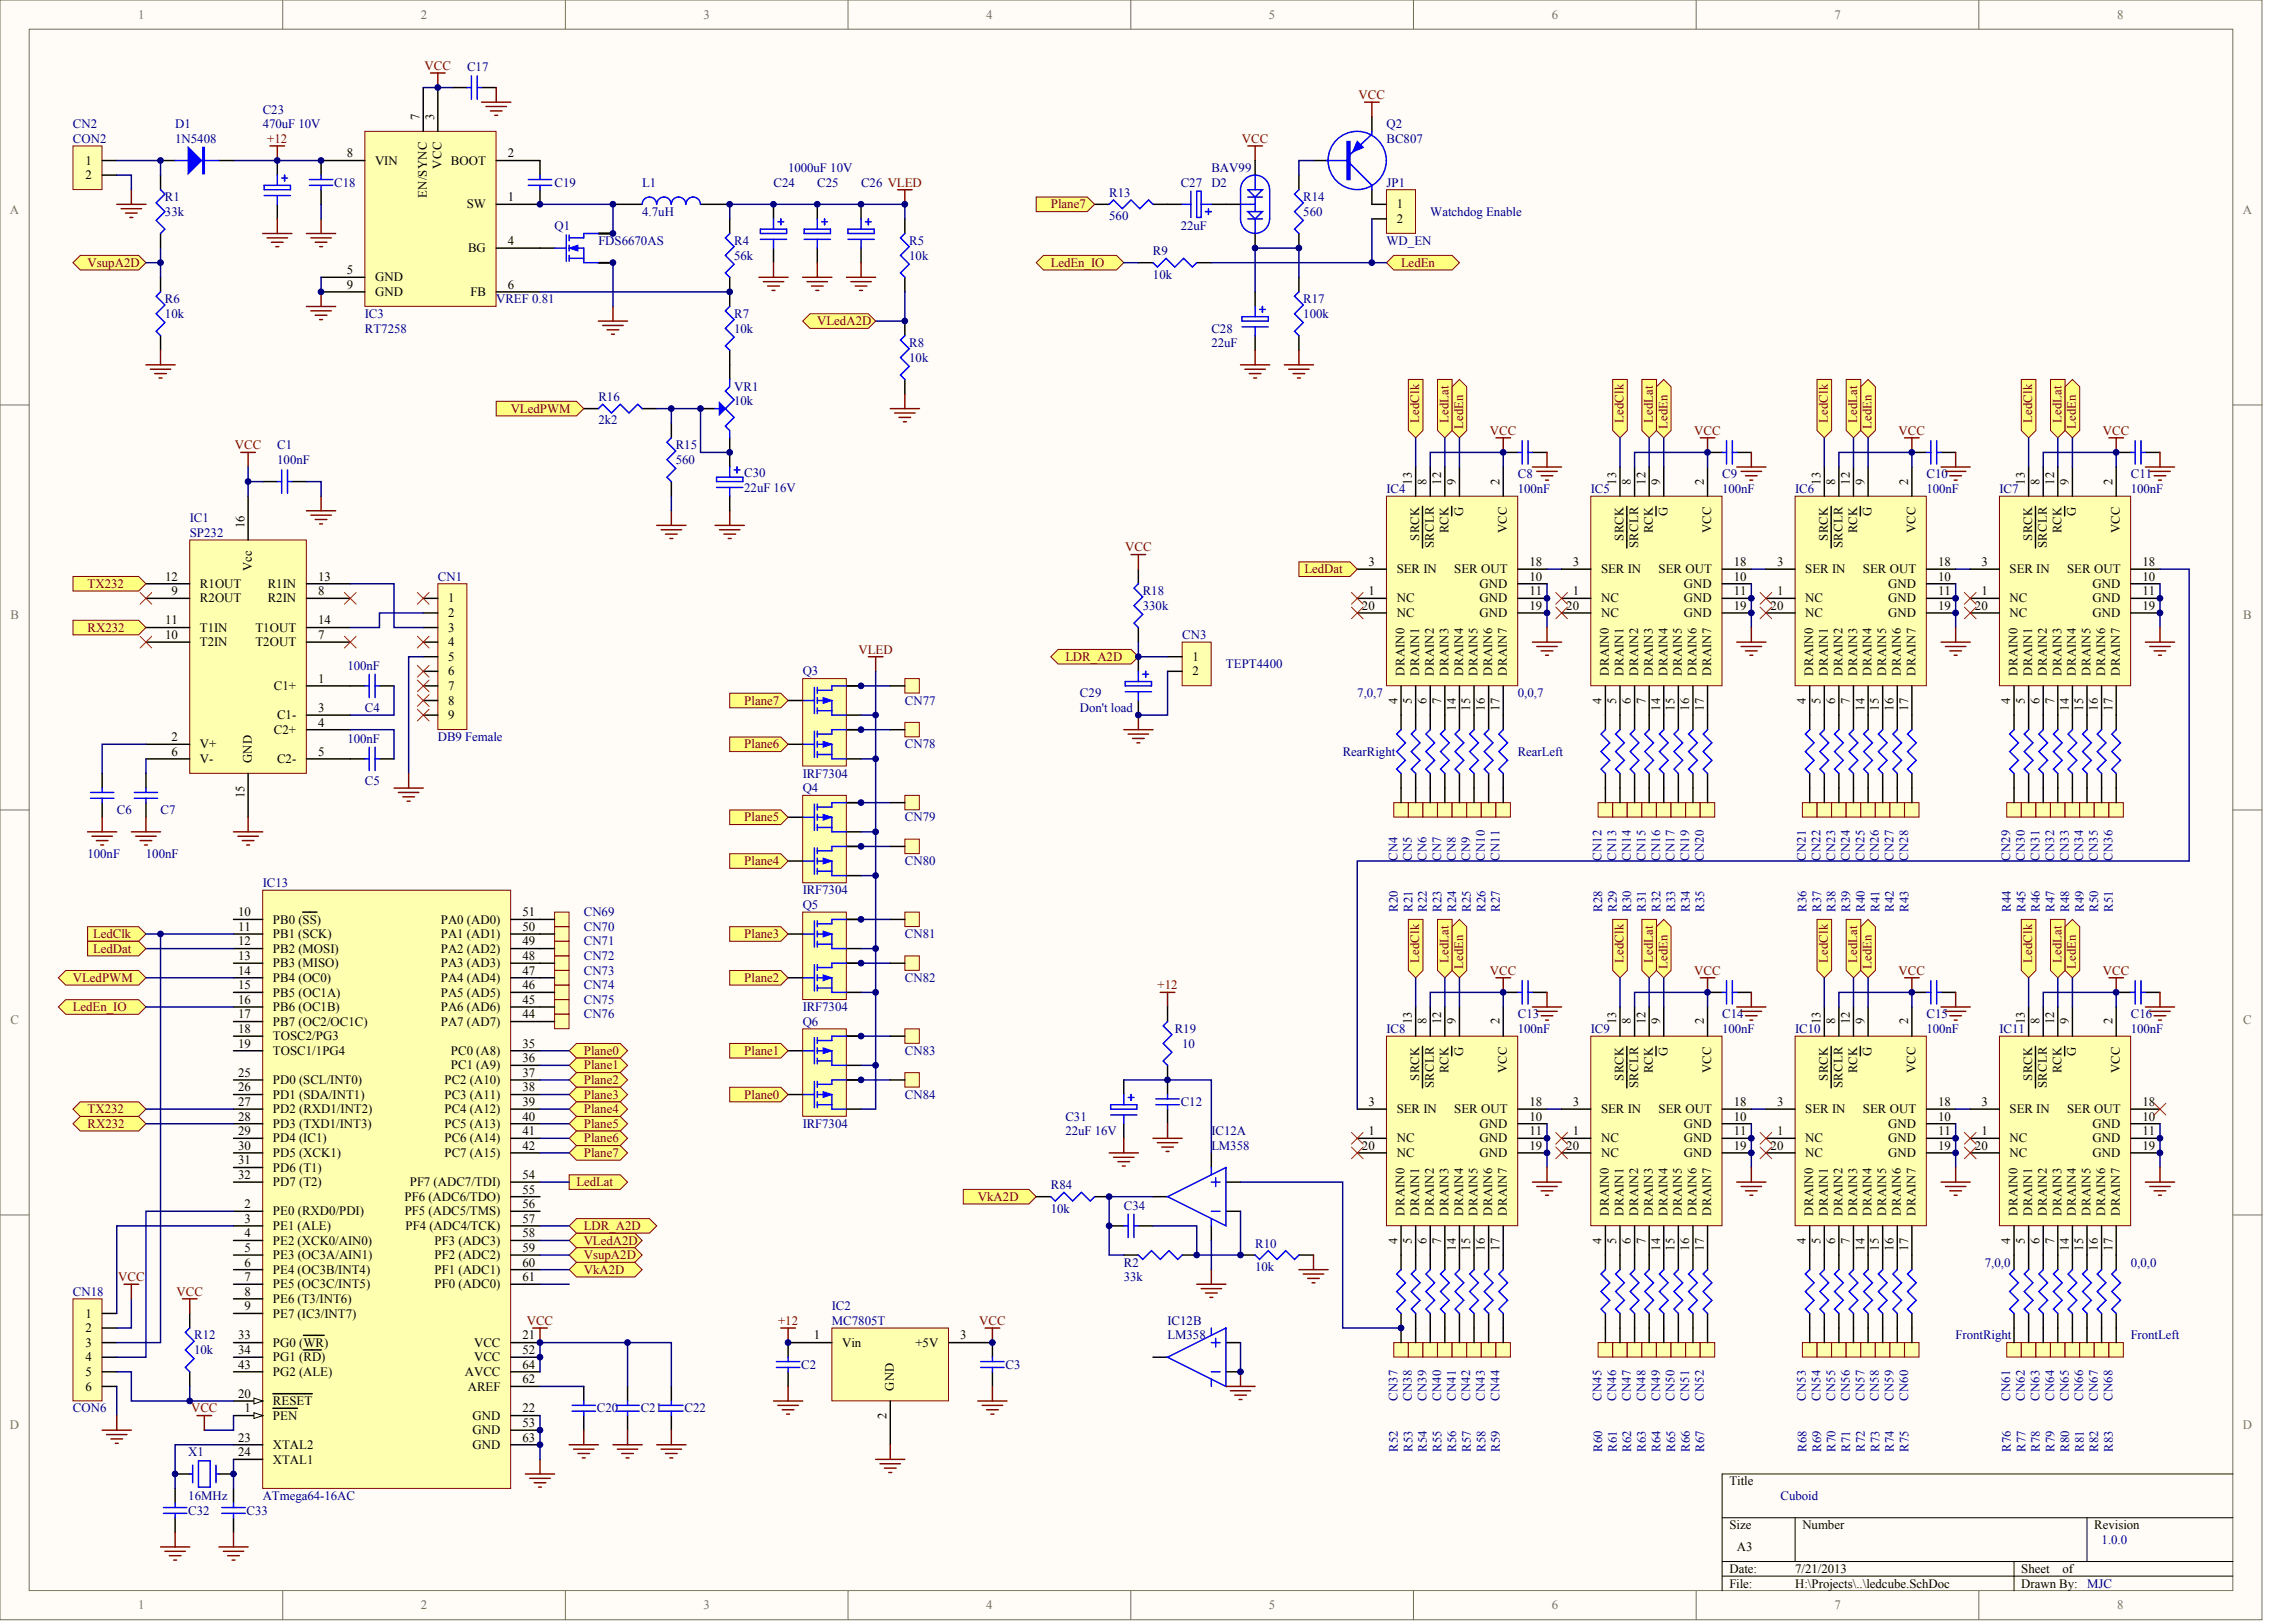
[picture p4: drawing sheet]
<svg xmlns="http://www.w3.org/2000/svg" width="840mm" height="594mm" viewBox="0 0 840 594" stroke-linecap="round" stroke-linejoin="round" font-family="sans-serif">
<defs><g id="words">
<g font-size="4.7" fill="#716f64">
<text x="50.6" y="6.9">1</text>
<text x="154.1" y="6.9">2</text>
<text x="257.6" y="6.9">3</text>
<text x="361.1" y="6.9">4</text>
<text x="464.7" y="6.9">5</text>
<text x="568.2" y="6.9">6</text>
<text x="671.7" y="6.9">7</text>
<text x="775.2" y="6.9">8</text>
<text x="3.6" y="78.3">A</text>
<text x="821.3" y="78.3">A</text>
<text x="3.8" y="226.5">B</text>
<text x="821.4" y="226.5">B</text>
<text x="3.8" y="374.8">C</text>
<text x="821.4" y="374.8">C</text>
<text x="3.6" y="523">D</text>
<text x="821.3" y="523">D</text>
<text x="50.6" y="589.1">1</text>
<text x="154.1" y="589.1">2</text>
<text x="257.6" y="589.1">3</text>
<text x="361.1" y="589.1">4</text>
<text x="464.7" y="589.1">5</text>
<text x="568.2" y="589.1">6</text>
<text x="671.7" y="589.1">7</text>
<text x="775.2" y="589.1">8</text>
</g>
<g font-size="4.7" fill="#800000">
<text x="155.5" y="25.6">VCC</text>
<text x="497.5" y="36.2">VCC</text>
<text x="97.8" y="52.3">+12</text>
<text x="454.7" y="52.3">VCC</text>
<text x="384.8" y="76.3">Plane7</text>
<text x="32.1" y="97.7">VsupA2D</text>
<text x="384.8" y="97.7">LedEn_IO</text>
<text x="513" y="97.7">LedEn</text>
<text x="299.3" y="119">VLedA2D</text>
<text x="187" y="151.1">VLedPWM</text>
<text x="545.6" y="159.1">VCC</text>
<text x="620.4" y="159.1">VCC</text>
<text x="695.2" y="159.1">VCC</text>
<text x="770" y="159.1">VCC</text>
<text x="86" y="164.4">VCC</text>
<text x="412" y="201.8">VCC</text>
<text x="477.6" y="209.9">LedDat</text>
<text x="32.1" y="215.2">TX232</text>
<text x="32.1" y="231.2">RX232</text>
<text x="314.4" y="239.2">VLED</text>
<text x="390.1" y="241.9">LDR_A2D</text>
<text x="272.5" y="257.9">Plane7</text>
<text x="272.5" y="274">Plane6</text>
<text x="272.5" y="300.7">Plane5</text>
<text x="272.5" y="316.7">Plane4</text>
<text x="34.1" y="343.4">LedClk</text>
<text x="272.5" y="343.4">Plane3</text>
<text x="34.1" y="348.7">LedDat</text>
<text x="26.7" y="359.4">VLedPWM</text>
<text x="272.5" y="359.4">Plane2</text>
<text x="545.6" y="356.8">VCC</text>
<text x="620.4" y="356.8">VCC</text>
<text x="695.2" y="356.8">VCC</text>
<text x="770" y="356.8">VCC</text>
<text x="423.8" y="362.1">+12</text>
<text x="26.7" y="370.1">LedEn_IO</text>
<text x="213.8" y="386.1">Plane0</text>
<text x="272.5" y="386.1">Plane1</text>
<text x="213.8" y="391.5">Plane1</text>
<text x="213.8" y="396.8">Plane2</text>
<text x="32.1" y="407.5">TX232</text>
<text x="213.8" y="402.2">Plane3</text>
<text x="213.8" y="407.5">Plane4</text>
<text x="272.5" y="402.2">Plane0</text>
<text x="32.1" y="412.8">RX232</text>
<text x="213.8" y="412.8">Plane5</text>
<text x="213.8" y="418.2">Plane6</text>
<text x="213.8" y="423.5">Plane7</text>
<text x="211.1" y="434.2">LedLat</text>
<text x="358" y="439.6">VkA2D</text>
<text x="213.8" y="455.6">VLedA2D</text>
<text x="213.8" y="450.2">LDR_A2D</text>
<text x="213.8" y="460.9">VsupA2D</text>
<text x="213.8" y="466.3">VkA2D</text>
<text x="43.2" y="468.9">VCC</text>
<text x="64.6" y="474.3">VCC</text>
<text x="192.9" y="485">VCC</text>
<text x="284.9" y="485">+12</text>
<text x="358.5" y="485">VCC</text>
<text x="70" y="517">VCC</text>
</g>
<g font-size="4.7" fill="#000080">
<text x="171" y="26.1">C17</text>
<text x="96.2" y="41.6">C23</text>
<text x="26.7" y="46.9">CN2</text>
<text x="64.1" y="46.9">D1</text>
<text x="96.2" y="46.9">470uF 10V</text>
<text x="507.7" y="46.9">Q2</text>
<text x="26.7" y="52.3">CON2</text>
<text x="64.1" y="52.3">1N5408</text>
<text x="507.7" y="52.3">BC807</text>
<text x="288.6" y="63">1000uF 10V</text>
<text x="443.5" y="63">BAV99</text>
<text x="122.4" y="68.3">C18</text>
<text x="203.1" y="68.3">C19</text>
<text x="235.1" y="68.3">L1</text>
<text x="283.2" y="68.3">C24</text>
<text x="299.3" y="68.3">C25</text>
<text x="315.3" y="68.3">C26 VLED</text>
<text x="432.3" y="68.3">C27</text>
<text x="443.5" y="68.3">D2</text>
<text x="507.7" y="68.3">JP1</text>
<text x="60.4" y="73.6">R1</text>
<text x="406.1" y="72">R13</text>
<text x="477.2" y="73.6">R14</text>
<text x="60.4" y="79">33k</text>
<text x="235.1" y="79">4.7uH</text>
<text x="406.1" y="80.6">560</text>
<text x="477.2" y="79">560</text>
<text x="523.7" y="79">Watchdog Enable</text>
<text x="203.1" y="84.3">Q1</text>
<text x="219.1" y="89.7">FDS6670AS</text>
<text x="268.8" y="89.7">R4</text>
<text x="332.9" y="89.7">R5</text>
<text x="432.3" y="84.3">22uF</text>
<text x="507.7" y="89.7">WD_EN</text>
<text x="268.8" y="95">56k</text>
<text x="332.9" y="95">10k</text>
<text x="422.2" y="93.4">R9</text>
<text x="422.2" y="101.9">10k</text>
<text x="60.4" y="111">R6</text>
<text x="181.7" y="111">VREF 0.81</text>
<text x="477.2" y="111">R17</text>
<text x="60.4" y="116.4">10k</text>
<text x="133.6" y="116.4">IC3</text>
<text x="268.8" y="116.4">R7</text>
<text x="477.2" y="116.4">100k</text>
<text x="133.6" y="121.7">RT7258</text>
<text x="268.8" y="121.7">10k</text>
<text x="443.5" y="121.7">C28</text>
<text x="332.9" y="127.1">R8</text>
<text x="443.5" y="127.1">22uF</text>
<text x="332.9" y="132.4">10k</text>
<text x="268.8" y="143.1">VR1</text>
<text x="219.1" y="146.8">R16</text>
<text x="268.8" y="148.4">10k</text>
<text x="219.1" y="155.4">2k2</text>
<text x="101.5" y="164.4">C1</text>
<text x="247.4" y="164.4">R15</text>
<text x="101.5" y="169.8">100nF</text>
<text x="247.4" y="169.8">560</text>
<text x="272.5" y="174.6">C30</text>
<text x="272.5" y="179.9">22uF 16V</text>
<text x="555.8" y="175.1">C8</text>
<text x="630.6" y="175.1">C9</text>
<text x="705.4" y="175.1">C10</text>
<text x="780.2" y="175.1">C11</text>
<text x="507.7" y="180.5">IC4</text>
<text x="555.8" y="180.5">100nF</text>
<text x="582.5" y="180.5">IC5</text>
<text x="630.6" y="180.5">100nF</text>
<text x="657.3" y="180.5">IC6</text>
<text x="705.4" y="180.5">100nF</text>
<text x="732.1" y="180.5">IC7</text>
<text x="780.2" y="180.5">100nF</text>
<text x="69.5" y="191.2">IC1</text>
<text x="69.5" y="196.5">SP232</text>
<text x="160.3" y="212.5">CN1</text>
<text x="418.4" y="217.9">R18</text>
<text x="418.4" y="223.2">330k</text>
<text x="432.9" y="233.9">CN3</text>
<text x="127.2" y="245.1">100nF</text>
<text x="448.9" y="244.6">TEPT4400</text>
<text x="293.9" y="247.2">Q3</text>
<text x="331.3" y="257.9">CN77</text>
<text x="395.5" y="255.3">C29</text>
<text x="497" y="255.3">7,0,7</text>
<text x="555.8" y="255.3">0,0,7</text>
<text x="133.6" y="260.6">C4</text>
<text x="395.5" y="260.6">Don't load</text>
<text x="127.2" y="271.8">100nF</text>
<text x="160.3" y="271.3">DB9 Female</text>
<text x="331.3" y="274">CN78</text>
<text x="491.6" y="276.6">RearRight</text>
<text x="555.8" y="276.6">RearLeft</text>
<text x="133.6" y="287.3">C5</text>
<text x="293.9" y="284.6">IRF7304</text>
<text x="293.9" y="290">Q4</text>
<text x="42.8" y="298">C6</text>
<text x="58.8" y="298">C7</text>
<text x="331.3" y="300.7">CN79</text>
<text x="32.1" y="314">100nF</text>
<text x="53.4" y="314">100nF</text>
<text x="331.3" y="316.7">CN80</text>
<text x="96.2" y="324.7">IC13</text>
<text x="293.9" y="327.4">IRF7304</text>
<text x="213.8" y="335.4">CN69</text>
<text x="293.9" y="332.7">Q5</text>
<text x="213.8" y="340.7">CN70</text>
<text x="213.8" y="346.1">CN71</text>
<text x="331.3" y="343.4">CN81</text>
<text x="213.8" y="351.4">CN72</text>
<text x="213.8" y="356.8">CN73</text>
<text x="331.3" y="359.4">CN82</text>
<text x="213.8" y="362.1">CN74</text>
<text x="213.8" y="367.4">CN75</text>
<text x="293.9" y="370.1">IRF7304</text>
<text x="213.8" y="372.8">CN76</text>
<text x="293.9" y="375.4">Q6</text>
<text x="555.8" y="372.8">C13</text>
<text x="630.6" y="372.8">C14</text>
<text x="705.4" y="372.8">C15</text>
<text x="780.2" y="372.8">C16</text>
<text x="430.1" y="378.1">R19</text>
<text x="432.9" y="383.5">10</text>
<text x="507.7" y="378.1">IC8</text>
<text x="555.8" y="378.1">100nF</text>
<text x="582.5" y="378.1">IC9</text>
<text x="630.6" y="378.1">100nF</text>
<text x="657.3" y="378.1">IC10</text>
<text x="705.4" y="378.1">100nF</text>
<text x="732.1" y="378.1">IC11</text>
<text x="780.2" y="378.1">100nF</text>
<text x="331.3" y="386.1">CN83</text>
<text x="331.3" y="402.2">CN84</text>
<text x="432.3" y="404.8">C12</text>
<text x="293.9" y="412.8">IRF7304</text>
<text x="390.1" y="410.2">C31</text>
<text x="390.1" y="415.5">22uF 16V</text>
<text x="443.5" y="415.5">IC12A</text>
<text x="443.5" y="420.9">LM358</text>
<text x="384.8" y="435.3">R84</text>
<text x="384.8" y="443.8">10k</text>
<text x="411.5" y="442.8">C34</text>
<text x="459.6" y="456.6">R10</text>
<text x="411.5" y="463.6">R2</text>
<text x="459.6" y="465.2">10k</text>
<text x="726.8" y="463.6">7,0,0</text>
<text x="780.2" y="463.6">0,0,0</text>
<text x="411.5" y="468.9">33k</text>
<text x="26.7" y="474.3">CN18</text>
<text x="304.6" y="479.6">IC2</text>
<text x="304.6" y="485">MC7805T</text>
<text x="427.5" y="485">IC12B</text>
<text x="71.1" y="490.3">R12</text>
<text x="427.5" y="490.3">LM358</text>
<text x="716.1" y="490.3">FrontRight</text>
<text x="780.2" y="490.3">FrontLeft</text>
<text x="71.1" y="495.6">10k</text>
<text x="293.4" y="501">C2</text>
<text x="368.2" y="501">C3</text>
<text x="26.7" y="517">CON6</text>
<text x="218.6" y="517">C20</text>
<text x="234.6" y="517">C21</text>
<text x="250.6" y="517">C22</text>
<text x="68.9" y="533">X1</text>
<text x="68.9" y="549.1">16MHz</text>
<text x="96.2" y="549.1">ATmega64-16AC</text>
<text x="652" y="549.1">Cuboid</text>
<text x="68.9" y="554.4">C32</text>
<text x="90.3" y="554.4">C33</text>
<text x="769.5" y="565.1">1.0.0</text>
<text x="764.2" y="581.1">MJC</text>
</g>
<g font-size="4.7">
<text x="127" y="57.6">8</text>
<text x="186" y="57.6">2</text>
<text x="31.3" y="60.3">1</text>
<text x="31.3" y="65.6">2</text>
<text x="137.3" y="60.3">VIN</text>
<text x="165.1" y="60.3">BOOT</text>
<text x="170.9" y="76.3">SW</text>
<text x="186" y="73.6">1</text>
<text x="511.4" y="76.3">1</text>
<text x="511.4" y="81.6">2</text>
<text x="186" y="89.7">4</text>
<text x="171.4" y="92.3">BG</text>
<text x="127" y="100.3">5</text>
<text x="127" y="105.7">9</text>
<text x="137.3" y="103">GND</text>
<text x="186" y="105.7">6</text>
<text x="137.3" y="108.4">GND</text>
<text x="172.3" y="108.4">FB</text>
<text x="501" y="207.2">3</text>
<text x="511.4" y="209.9">SER IN</text>
<text x="532.5" y="209.9">SER OUT</text>
<text x="560" y="207.2">18</text>
<text x="575.9" y="207.2">3</text>
<text x="586.2" y="209.9">SER IN</text>
<text x="607.3" y="209.9">SER OUT</text>
<text x="634.9" y="207.2">18</text>
<text x="650.7" y="207.2">3</text>
<text x="661" y="209.9">SER IN</text>
<text x="682.1" y="209.9">SER OUT</text>
<text x="709.7" y="207.2">18</text>
<text x="725.5" y="207.2">3</text>
<text x="735.9" y="209.9">SER IN</text>
<text x="756.9" y="209.9">SER OUT</text>
<text x="784.5" y="207.2">18</text>
<text x="60.5" y="212.5">12</text>
<text x="73.2" y="215.2">R1OUT</text>
<text x="98.1" y="215.2">R1IN</text>
<text x="116.5" y="212.5">13</text>
<text x="541.8" y="215.2">GND</text>
<text x="560" y="212.5">10</text>
<text x="616.6" y="215.2">GND</text>
<text x="634.9" y="212.5">10</text>
<text x="691.4" y="215.2">GND</text>
<text x="709.7" y="212.5">10</text>
<text x="766.2" y="215.2">GND</text>
<text x="784.5" y="212.5">10</text>
<text x="62.8" y="217.9">9</text>
<text x="73.2" y="220.5">R2OUT</text>
<text x="98.1" y="220.5">R2IN</text>
<text x="116.5" y="217.9">8</text>
<text x="164.1" y="220.5">1</text>
<text x="501" y="217.9">1</text>
<text x="511.4" y="220.5">NC</text>
<text x="541.8" y="220.5">GND</text>
<text x="560" y="217.9">11</text>
<text x="575.9" y="217.9">1</text>
<text x="586.2" y="220.5">NC</text>
<text x="616.6" y="220.5">GND</text>
<text x="634.9" y="217.9">11</text>
<text x="650.7" y="217.9">1</text>
<text x="661" y="220.5">NC</text>
<text x="691.4" y="220.5">GND</text>
<text x="709.7" y="217.9">11</text>
<text x="725.5" y="217.9">1</text>
<text x="735.9" y="220.5">NC</text>
<text x="766.2" y="220.5">GND</text>
<text x="784.5" y="217.9">11</text>
<text x="164.1" y="225.9">2</text>
<text x="498.7" y="223.2">20</text>
<text x="511.4" y="225.9">NC</text>
<text x="541.8" y="225.9">GND</text>
<text x="560" y="223.2">19</text>
<text x="573.5" y="223.2">20</text>
<text x="586.2" y="225.9">NC</text>
<text x="616.6" y="225.9">GND</text>
<text x="634.9" y="223.2">19</text>
<text x="648.3" y="223.2">20</text>
<text x="661" y="225.9">NC</text>
<text x="691.4" y="225.9">GND</text>
<text x="709.7" y="223.2">19</text>
<text x="723.1" y="223.2">20</text>
<text x="735.9" y="225.9">NC</text>
<text x="766.2" y="225.9">GND</text>
<text x="784.5" y="223.2">19</text>
<text x="60.5" y="228.5">11</text>
<text x="60.5" y="233.9">10</text>
<text x="73.2" y="231.2">T1IN</text>
<text x="93.5" y="231.2">T1OUT</text>
<text x="116.5" y="228.5">14</text>
<text x="116.5" y="233.9">7</text>
<text x="164.1" y="231.2">3</text>
<text x="73.2" y="236.6">T2IN</text>
<text x="93.5" y="236.6">T2OUT</text>
<text x="164.1" y="236.6">4</text>
<text x="164.1" y="241.9">5</text>
<text x="436.6" y="241.9">1</text>
<text x="116.5" y="249.9">1</text>
<text x="164.1" y="247.2">6</text>
<text x="436.6" y="247.2">2</text>
<text x="100.3" y="252.6">C1+</text>
<text x="164.1" y="252.6">7</text>
<text x="164.1" y="257.9">8</text>
<text x="101.5" y="263.3">C1-</text>
<text x="116.5" y="260.6">3</text>
<text x="164.1" y="263.3">9</text>
<text x="100.3" y="268.6">C2+</text>
<text x="116.5" y="265.9">4</text>
<text x="62.8" y="271.3">2</text>
<text x="73.2" y="274">V+</text>
<text x="62.8" y="276.6">6</text>
<text x="73.2" y="279.3">V-</text>
<text x="101.5" y="279.3">C2-</text>
<text x="116.5" y="276.6">5</text>
<text x="87.2" y="335.4">10</text>
<text x="191.3" y="335.4">51</text>
<text x="87.2" y="340.7">11</text>
<text x="99.9" y="338.1">PB0 (SS)</text>
<text x="161.4" y="338.1">PA0 (AD0)</text>
<text x="191.3" y="340.7">50</text>
<text x="87.2" y="346.1">12</text>
<text x="99.9" y="343.4">PB1 (SCK)</text>
<text x="161.4" y="343.4">PA1 (AD1)</text>
<text x="191.3" y="346.1">49</text>
<text x="87.2" y="351.4">13</text>
<text x="99.9" y="348.7">PB2 (MOSI)</text>
<text x="161.4" y="348.7">PA2 (AD2)</text>
<text x="191.3" y="351.4">48</text>
<text x="87.2" y="356.8">14</text>
<text x="99.9" y="354.1">PB3 (MISO)</text>
<text x="99.9" y="359.4">PB4 (OC0)</text>
<text x="161.4" y="359.4">PA4 (AD4)</text>
<text x="161.4" y="354.1">PA3 (AD3)</text>
<text x="191.3" y="356.8">47</text>
<text x="87.2" y="362.1">15</text>
<text x="99.9" y="364.8">PB5 (OC1A)</text>
<text x="161.4" y="364.8">PA5 (AD5)</text>
<text x="191.3" y="362.1">46</text>
<text x="87.2" y="367.4">16</text>
<text x="99.9" y="370.1">PB6 (OC1B)</text>
<text x="161.4" y="370.1">PA6 (AD6)</text>
<text x="191.3" y="367.4">45</text>
<text x="87.2" y="372.8">17</text>
<text x="99.9" y="375.4">PB7 (OC2/OC1C)</text>
<text x="161.4" y="375.4">PA7 (AD7)</text>
<text x="191.3" y="372.8">44</text>
<text x="87.2" y="378.1">18</text>
<text x="87.2" y="383.5">19</text>
<text x="99.9" y="380.8">TOSC2/PG3</text>
<text x="191.3" y="383.5">35</text>
<text x="99.9" y="386.1">TOSC1/1PG4</text>
<text x="165.1" y="386.1">PC0 (A8)</text>
<text x="191.3" y="388.8">36</text>
<text x="87.2" y="394.1">25</text>
<text x="165.1" y="391.5">PC1 (A9)</text>
<text x="191.3" y="394.1">37</text>
<text x="87.2" y="399.5">26</text>
<text x="99.9" y="396.8">PD0 (SCL/INT0)</text>
<text x="162.7" y="396.8">PC2 (A10)</text>
<text x="191.3" y="399.5">38</text>
<text x="87.2" y="404.8">27</text>
<text x="99.9" y="402.2">PD1 (SDA/INT1)</text>
<text x="99.9" y="407.5">PD2 (RXD1/INT2)</text>
<text x="162.7" y="402.2">PC3 (A11)</text>
<text x="162.7" y="407.5">PC4 (A12)</text>
<text x="191.3" y="404.8">39</text>
<text x="501" y="404.8">3</text>
<text x="511.4" y="407.5">SER IN</text>
<text x="532.5" y="407.5">SER OUT</text>
<text x="560" y="404.8">18</text>
<text x="575.9" y="404.8">3</text>
<text x="586.2" y="407.5">SER IN</text>
<text x="607.3" y="407.5">SER OUT</text>
<text x="634.9" y="404.8">18</text>
<text x="650.7" y="404.8">3</text>
<text x="661" y="407.5">SER IN</text>
<text x="682.1" y="407.5">SER OUT</text>
<text x="709.7" y="404.8">18</text>
<text x="725.5" y="404.8">3</text>
<text x="735.9" y="407.5">SER IN</text>
<text x="756.9" y="407.5">SER OUT</text>
<text x="784.5" y="404.8">18</text>
<text x="87.2" y="410.2">28</text>
<text x="99.9" y="412.8">PD3 (TXD1/INT3)</text>
<text x="162.7" y="412.8">PC5 (A13)</text>
<text x="191.3" y="410.2">40</text>
<text x="541.8" y="412.8">GND</text>
<text x="560" y="410.2">10</text>
<text x="616.6" y="412.8">GND</text>
<text x="634.9" y="410.2">10</text>
<text x="691.4" y="412.8">GND</text>
<text x="709.7" y="410.2">10</text>
<text x="766.2" y="412.8">GND</text>
<text x="784.5" y="410.2">10</text>
<text x="87.2" y="415.5">29</text>
<text x="99.9" y="418.2">PD4 (IC1)</text>
<text x="162.7" y="418.2">PC6 (A14)</text>
<text x="191.3" y="415.5">41</text>
<text x="501" y="415.5">1</text>
<text x="511.4" y="418.2">NC</text>
<text x="541.8" y="418.2">GND</text>
<text x="560" y="415.5">11</text>
<text x="575.9" y="415.5">1</text>
<text x="586.2" y="418.2">NC</text>
<text x="616.6" y="418.2">GND</text>
<text x="634.9" y="415.5">11</text>
<text x="650.7" y="415.5">1</text>
<text x="661" y="418.2">NC</text>
<text x="691.4" y="418.2">GND</text>
<text x="709.7" y="415.5">11</text>
<text x="725.5" y="415.5">1</text>
<text x="735.9" y="418.2">NC</text>
<text x="766.2" y="418.2">GND</text>
<text x="784.5" y="415.5">11</text>
<text x="87.2" y="420.9">30</text>
<text x="99.9" y="423.5">PD5 (XCK1)</text>
<text x="162.7" y="423.5">PC7 (A15)</text>
<text x="191.3" y="420.9">42</text>
<text x="498.7" y="420.9">20</text>
<text x="511.4" y="423.5">NC</text>
<text x="541.8" y="423.5">GND</text>
<text x="560" y="420.9">19</text>
<text x="573.5" y="420.9">20</text>
<text x="586.2" y="423.5">NC</text>
<text x="616.6" y="423.5">GND</text>
<text x="634.9" y="420.9">19</text>
<text x="648.3" y="420.9">20</text>
<text x="661" y="423.5">NC</text>
<text x="691.4" y="423.5">GND</text>
<text x="709.7" y="420.9">19</text>
<text x="723.1" y="420.9">20</text>
<text x="735.9" y="423.5">NC</text>
<text x="766.2" y="423.5">GND</text>
<text x="784.5" y="420.9">19</text>
<text x="87.2" y="426.2">31</text>
<text x="87.2" y="431.5">32</text>
<text x="99.9" y="428.9">PD6 (T1)</text>
<text x="191.3" y="431.5">54</text>
<text x="99.9" y="434.2">PD7 (T2)</text>
<text x="150.1" y="434.2">PF7 (ADC7/TDI)</text>
<text x="191.3" y="436.9">55</text>
<text x="89.6" y="442.2">2</text>
<text x="148.1" y="439.6">PF6 (ADC6/TDO)</text>
<text x="191.3" y="442.2">56</text>
<text x="89.6" y="447.6">3</text>
<text x="99.9" y="444.9">PE0 (RXD0/PDI)</text>
<text x="148.2" y="444.9">PF5 (ADC5/TMS)</text>
<text x="191.3" y="447.6">57</text>
<text x="89.6" y="452.9">4</text>
<text x="99.9" y="450.2">PE1 (ALE)</text>
<text x="99.9" y="455.6">PE2 (XCK0/AIN0)</text>
<text x="148.5" y="450.2">PF4 (ADC4/TCK)</text>
<text x="159.1" y="455.6">PF3 (ADC3)</text>
<text x="191.3" y="452.9">58</text>
<text x="89.6" y="458.2">5</text>
<text x="99.9" y="460.9">PE3 (OC3A/AIN1)</text>
<text x="159.1" y="460.9">PF2 (ADC2)</text>
<text x="191.3" y="458.2">59</text>
<text x="89.6" y="463.6">6</text>
<text x="99.9" y="466.3">PE4 (OC3B/INT4)</text>
<text x="159.1" y="466.3">PF1 (ADC1)</text>
<text x="191.3" y="463.6">60</text>
<text x="89.6" y="468.9">7</text>
<text x="99.9" y="471.6">PE5 (OC3C/INT5)</text>
<text x="159.1" y="471.6">PF0 (ADC0)</text>
<text x="191.3" y="468.9">61</text>
<text x="89.6" y="474.3">8</text>
<text x="89.6" y="479.6">9</text>
<text x="99.9" y="476.9">PE6 (T3/INT6)</text>
<text x="31.3" y="482.3">1</text>
<text x="99.9" y="482.3">PE7 (IC3/INT7)</text>
<text x="31.3" y="487.6">2</text>
<text x="87.2" y="490.3">33</text>
<text x="191.3" y="490.3">21</text>
<text x="298" y="490.3">1</text>
<text x="351.6" y="490.3">3</text>
<text x="31.3" y="493">3</text>
<text x="87.2" y="495.6">34</text>
<text x="99.9" y="493">PG0 (WR)</text>
<text x="173.6" y="493">VCC</text>
<text x="191.3" y="495.6">52</text>
<text x="308.3" y="493">Vin</text>
<text x="335.2" y="493">+5V</text>
<text x="31.3" y="498.3">4</text>
<text x="31.3" y="503.7">5</text>
<text x="87.2" y="501">43</text>
<text x="99.9" y="498.3">PG1 (RD)</text>
<text x="99.9" y="503.7">PG2 (ALE)</text>
<text x="170.2" y="503.7">AVCC</text>
<text x="173.6" y="498.3">VCC</text>
<text x="191.3" y="501">64</text>
<text x="31.3" y="509">6</text>
<text x="171.3" y="509">AREF</text>
<text x="191.3" y="506.3">62</text>
<text x="87.2" y="511.7">20</text>
<text x="99.9" y="514.3">RESET</text>
<text x="89.6" y="517">1</text>
<text x="99.9" y="519.7">PEN</text>
<text x="173" y="519.7">GND</text>
<text x="191.3" y="517">22</text>
<text x="87.2" y="527.7">23</text>
<text x="173" y="525">GND</text>
<text x="191.3" y="522.3">53</text>
<text x="191.3" y="527.7">63</text>
<text x="87.2" y="533">24</text>
<text x="99.9" y="530.4">XTAL2</text>
<text x="173" y="530.4">GND</text>
<text x="99.9" y="535.7">XTAL1</text>
<text x="633.3" y="543.7">Title</text>
<text x="633.3" y="559.7">Size</text>
<text x="660" y="559.7">Number</text>
<text x="766.9" y="559.7">Revision</text>
<text x="635.9" y="567.8">A3</text>
<text x="633.3" y="575.8">Date:</text>
<text x="657.3" y="575.8">7/21/2013</text>
<text x="740.1" y="575.8">Sheet</text>
<text x="755.2" y="575.8">of</text>
<text x="633.3" y="581.1">File:</text>
<text x="657.3" y="581.1">H:\Projects\..\ledcube.SchDoc</text>
<text x="740.1" y="581.1">Drawn By:</text>
</g>
<g font-size="4.6">
<text x="153.6" y="43.8" transform="rotate(-90 153.6 43.8)">7</text>
<text x="159" y="43.8" transform="rotate(-90 159 43.8)">3</text>
<text x="161.6" y="61.7" transform="rotate(-90 161.6 61.7)">VCC</text>
<text x="156.3" y="72.4" transform="rotate(-90 156.3 72.4)">EN/SYNC</text>
<text x="517" y="177.4" transform="rotate(-90 517 177.4)">13</text>
<text x="522.3" y="177.4" transform="rotate(-90 522.3 177.4)">8</text>
<text x="527.7" y="177.4" transform="rotate(-90 527.7 177.4)">12</text>
<text x="533" y="177.4" transform="rotate(-90 533 177.4)">9</text>
<text x="549.1" y="177.4" transform="rotate(-90 549.1 177.4)">2</text>
<text x="591.8" y="177.4" transform="rotate(-90 591.8 177.4)">13</text>
<text x="597.2" y="177.4" transform="rotate(-90 597.2 177.4)">8</text>
<text x="602.5" y="177.4" transform="rotate(-90 602.5 177.4)">12</text>
<text x="607.8" y="177.4" transform="rotate(-90 607.8 177.4)">9</text>
<text x="623.9" y="177.4" transform="rotate(-90 623.9 177.4)">2</text>
<text x="666.6" y="177.4" transform="rotate(-90 666.6 177.4)">13</text>
<text x="672" y="177.4" transform="rotate(-90 672 177.4)">8</text>
<text x="677.3" y="177.4" transform="rotate(-90 677.3 177.4)">12</text>
<text x="682.7" y="177.4" transform="rotate(-90 682.7 177.4)">9</text>
<text x="698.7" y="177.4" transform="rotate(-90 698.7 177.4)">2</text>
<text x="741.4" y="177.4" transform="rotate(-90 741.4 177.4)">13</text>
<text x="746.8" y="177.4" transform="rotate(-90 746.8 177.4)">8</text>
<text x="752.1" y="177.4" transform="rotate(-90 752.1 177.4)">12</text>
<text x="757.5" y="177.4" transform="rotate(-90 757.5 177.4)">9</text>
<text x="773.5" y="177.4" transform="rotate(-90 773.5 177.4)">2</text>
<text x="535.7" y="188.8" transform="rotate(-90 535.7 188.8)">G</text>
<text x="610.5" y="188.8" transform="rotate(-90 610.5 188.8)">G</text>
<text x="685.3" y="188.8" transform="rotate(-90 685.3 188.8)">G</text>
<text x="760.1" y="188.8" transform="rotate(-90 760.1 188.8)">G</text>
<text x="89.5" y="193.4" transform="rotate(-90 89.5 193.4)">16</text>
<text x="519.7" y="197.9" transform="rotate(-90 519.7 197.9)">SRCK</text>
<text x="530.4" y="195.2" transform="rotate(-90 530.4 195.2)">RCK</text>
<text x="551.7" y="195.2" transform="rotate(-90 551.7 195.2)">VCC</text>
<text x="594.5" y="197.9" transform="rotate(-90 594.5 197.9)">SRCK</text>
<text x="605.2" y="195.2" transform="rotate(-90 605.2 195.2)">RCK</text>
<text x="626.5" y="195.2" transform="rotate(-90 626.5 195.2)">VCC</text>
<text x="669.3" y="197.9" transform="rotate(-90 669.3 197.9)">SRCK</text>
<text x="680" y="195.2" transform="rotate(-90 680 195.2)">RCK</text>
<text x="701.4" y="195.2" transform="rotate(-90 701.4 195.2)">VCC</text>
<text x="744.1" y="197.9" transform="rotate(-90 744.1 197.9)">SRCK</text>
<text x="754.8" y="195.2" transform="rotate(-90 754.8 195.2)">RCK</text>
<text x="776.2" y="195.2" transform="rotate(-90 776.2 195.2)">VCC</text>
<text x="525" y="200.6" transform="rotate(-90 525 200.6)">SRCLR</text>
<text x="599.8" y="200.6" transform="rotate(-90 599.8 200.6)">SRCLR</text>
<text x="674.6" y="200.6" transform="rotate(-90 674.6 200.6)">SRCLR</text>
<text x="749.5" y="200.6" transform="rotate(-90 749.5 200.6)">SRCLR</text>
<text x="92.2" y="209.1" transform="rotate(-90 92.2 209.1)">Vcc</text>
<text x="514.3" y="247.3" transform="rotate(-90 514.3 247.3)">DRAIN0</text>
<text x="519.7" y="247.3" transform="rotate(-90 519.7 247.3)">DRAIN1</text>
<text x="525" y="247.3" transform="rotate(-90 525 247.3)">DRAIN2</text>
<text x="530.4" y="247.3" transform="rotate(-90 530.4 247.3)">DRAIN3</text>
<text x="535.7" y="247.3" transform="rotate(-90 535.7 247.3)">DRAIN4</text>
<text x="541" y="247.3" transform="rotate(-90 541 247.3)">DRAIN5</text>
<text x="546.4" y="247.3" transform="rotate(-90 546.4 247.3)">DRAIN6</text>
<text x="551.7" y="247.3" transform="rotate(-90 551.7 247.3)">DRAIN7</text>
<text x="589.1" y="247.3" transform="rotate(-90 589.1 247.3)">DRAIN0</text>
<text x="594.5" y="247.3" transform="rotate(-90 594.5 247.3)">DRAIN1</text>
<text x="599.8" y="247.3" transform="rotate(-90 599.8 247.3)">DRAIN2</text>
<text x="605.2" y="247.3" transform="rotate(-90 605.2 247.3)">DRAIN3</text>
<text x="610.5" y="247.3" transform="rotate(-90 610.5 247.3)">DRAIN4</text>
<text x="615.9" y="247.3" transform="rotate(-90 615.9 247.3)">DRAIN5</text>
<text x="621.2" y="247.3" transform="rotate(-90 621.2 247.3)">DRAIN6</text>
<text x="626.5" y="247.3" transform="rotate(-90 626.5 247.3)">DRAIN7</text>
<text x="664" y="247.3" transform="rotate(-90 664 247.3)">DRAIN0</text>
<text x="669.3" y="247.3" transform="rotate(-90 669.3 247.3)">DRAIN1</text>
<text x="674.6" y="247.3" transform="rotate(-90 674.6 247.3)">DRAIN2</text>
<text x="680" y="247.3" transform="rotate(-90 680 247.3)">DRAIN3</text>
<text x="685.3" y="247.3" transform="rotate(-90 685.3 247.3)">DRAIN4</text>
<text x="690.7" y="247.3" transform="rotate(-90 690.7 247.3)">DRAIN5</text>
<text x="696" y="247.3" transform="rotate(-90 696 247.3)">DRAIN6</text>
<text x="701.4" y="247.3" transform="rotate(-90 701.4 247.3)">DRAIN7</text>
<text x="738.8" y="247.3" transform="rotate(-90 738.8 247.3)">DRAIN0</text>
<text x="744.1" y="247.3" transform="rotate(-90 744.1 247.3)">DRAIN1</text>
<text x="749.5" y="247.3" transform="rotate(-90 749.5 247.3)">DRAIN2</text>
<text x="754.8" y="247.3" transform="rotate(-90 754.8 247.3)">DRAIN3</text>
<text x="760.1" y="247.3" transform="rotate(-90 760.1 247.3)">DRAIN4</text>
<text x="765.5" y="247.3" transform="rotate(-90 765.5 247.3)">DRAIN5</text>
<text x="770.8" y="247.3" transform="rotate(-90 770.8 247.3)">DRAIN6</text>
<text x="776.2" y="247.3" transform="rotate(-90 776.2 247.3)">DRAIN7</text>
<text x="511.7" y="257.7" transform="rotate(-90 511.7 257.7)">4</text>
<text x="517" y="257.7" transform="rotate(-90 517 257.7)">5</text>
<text x="522.3" y="257.7" transform="rotate(-90 522.3 257.7)">6</text>
<text x="527.7" y="257.7" transform="rotate(-90 527.7 257.7)">7</text>
<text x="586.5" y="257.7" transform="rotate(-90 586.5 257.7)">4</text>
<text x="591.8" y="257.7" transform="rotate(-90 591.8 257.7)">5</text>
<text x="597.2" y="257.7" transform="rotate(-90 597.2 257.7)">6</text>
<text x="602.5" y="257.7" transform="rotate(-90 602.5 257.7)">7</text>
<text x="661.3" y="257.7" transform="rotate(-90 661.3 257.7)">4</text>
<text x="666.6" y="257.7" transform="rotate(-90 666.6 257.7)">5</text>
<text x="672" y="257.7" transform="rotate(-90 672 257.7)">6</text>
<text x="677.3" y="257.7" transform="rotate(-90 677.3 257.7)">7</text>
<text x="736.1" y="257.7" transform="rotate(-90 736.1 257.7)">4</text>
<text x="741.4" y="257.7" transform="rotate(-90 741.4 257.7)">5</text>
<text x="746.8" y="257.7" transform="rotate(-90 746.8 257.7)">6</text>
<text x="752.1" y="257.7" transform="rotate(-90 752.1 257.7)">7</text>
<text x="533" y="260.2" transform="rotate(-90 533 260.2)">14</text>
<text x="538.4" y="260.2" transform="rotate(-90 538.4 260.2)">15</text>
<text x="543.7" y="260.2" transform="rotate(-90 543.7 260.2)">16</text>
<text x="549.1" y="260.2" transform="rotate(-90 549.1 260.2)">17</text>
<text x="607.8" y="260.2" transform="rotate(-90 607.8 260.2)">14</text>
<text x="613.2" y="260.2" transform="rotate(-90 613.2 260.2)">15</text>
<text x="618.5" y="260.2" transform="rotate(-90 618.5 260.2)">16</text>
<text x="623.9" y="260.2" transform="rotate(-90 623.9 260.2)">17</text>
<text x="682.7" y="260.2" transform="rotate(-90 682.7 260.2)">14</text>
<text x="688" y="260.2" transform="rotate(-90 688 260.2)">15</text>
<text x="693.3" y="260.2" transform="rotate(-90 693.3 260.2)">16</text>
<text x="698.7" y="260.2" transform="rotate(-90 698.7 260.2)">17</text>
<text x="757.5" y="260.2" transform="rotate(-90 757.5 260.2)">14</text>
<text x="762.8" y="260.2" transform="rotate(-90 762.8 260.2)">15</text>
<text x="768.2" y="260.2" transform="rotate(-90 768.2 260.2)">16</text>
<text x="773.5" y="260.2" transform="rotate(-90 773.5 260.2)">17</text>
<text x="92.2" y="279.4" transform="rotate(-90 92.2 279.4)">GND</text>
<text x="89.5" y="292.2" transform="rotate(-90 89.5 292.2)">15</text>
<text x="517" y="375" transform="rotate(-90 517 375)">13</text>
<text x="522.3" y="375" transform="rotate(-90 522.3 375)">8</text>
<text x="527.7" y="375" transform="rotate(-90 527.7 375)">12</text>
<text x="533" y="375" transform="rotate(-90 533 375)">9</text>
<text x="549.1" y="375" transform="rotate(-90 549.1 375)">2</text>
<text x="591.8" y="375" transform="rotate(-90 591.8 375)">13</text>
<text x="597.2" y="375" transform="rotate(-90 597.2 375)">8</text>
<text x="602.5" y="375" transform="rotate(-90 602.5 375)">12</text>
<text x="607.8" y="375" transform="rotate(-90 607.8 375)">9</text>
<text x="623.9" y="375" transform="rotate(-90 623.9 375)">2</text>
<text x="666.6" y="375" transform="rotate(-90 666.6 375)">13</text>
<text x="672" y="375" transform="rotate(-90 672 375)">8</text>
<text x="677.3" y="375" transform="rotate(-90 677.3 375)">12</text>
<text x="682.7" y="375" transform="rotate(-90 682.7 375)">9</text>
<text x="698.7" y="375" transform="rotate(-90 698.7 375)">2</text>
<text x="741.4" y="375" transform="rotate(-90 741.4 375)">13</text>
<text x="746.8" y="375" transform="rotate(-90 746.8 375)">8</text>
<text x="752.1" y="375" transform="rotate(-90 752.1 375)">12</text>
<text x="757.5" y="375" transform="rotate(-90 757.5 375)">9</text>
<text x="773.5" y="375" transform="rotate(-90 773.5 375)">2</text>
<text x="535.7" y="386.5" transform="rotate(-90 535.7 386.5)">G</text>
<text x="610.5" y="386.5" transform="rotate(-90 610.5 386.5)">G</text>
<text x="685.3" y="386.5" transform="rotate(-90 685.3 386.5)">G</text>
<text x="760.1" y="386.5" transform="rotate(-90 760.1 386.5)">G</text>
<text x="519.7" y="395.6" transform="rotate(-90 519.7 395.6)">SRCK</text>
<text x="530.4" y="392.9" transform="rotate(-90 530.4 392.9)">RCK</text>
<text x="551.7" y="392.9" transform="rotate(-90 551.7 392.9)">VCC</text>
<text x="594.5" y="395.6" transform="rotate(-90 594.5 395.6)">SRCK</text>
<text x="605.2" y="392.9" transform="rotate(-90 605.2 392.9)">RCK</text>
<text x="626.5" y="392.9" transform="rotate(-90 626.5 392.9)">VCC</text>
<text x="669.3" y="395.6" transform="rotate(-90 669.3 395.6)">SRCK</text>
<text x="680" y="392.9" transform="rotate(-90 680 392.9)">RCK</text>
<text x="701.4" y="392.9" transform="rotate(-90 701.4 392.9)">VCC</text>
<text x="744.1" y="395.6" transform="rotate(-90 744.1 395.6)">SRCK</text>
<text x="754.8" y="392.9" transform="rotate(-90 754.8 392.9)">RCK</text>
<text x="776.2" y="392.9" transform="rotate(-90 776.2 392.9)">VCC</text>
<text x="525" y="398.2" transform="rotate(-90 525 398.2)">SRCLR</text>
<text x="599.8" y="398.2" transform="rotate(-90 599.8 398.2)">SRCLR</text>
<text x="674.6" y="398.2" transform="rotate(-90 674.6 398.2)">SRCLR</text>
<text x="749.5" y="398.2" transform="rotate(-90 749.5 398.2)">SRCLR</text>
<text x="514.3" y="445" transform="rotate(-90 514.3 445)">DRAIN0</text>
<text x="519.7" y="445" transform="rotate(-90 519.7 445)">DRAIN1</text>
<text x="525" y="445" transform="rotate(-90 525 445)">DRAIN2</text>
<text x="530.4" y="445" transform="rotate(-90 530.4 445)">DRAIN3</text>
<text x="535.7" y="445" transform="rotate(-90 535.7 445)">DRAIN4</text>
<text x="541" y="445" transform="rotate(-90 541 445)">DRAIN5</text>
<text x="546.4" y="445" transform="rotate(-90 546.4 445)">DRAIN6</text>
<text x="551.7" y="445" transform="rotate(-90 551.7 445)">DRAIN7</text>
<text x="589.1" y="445" transform="rotate(-90 589.1 445)">DRAIN0</text>
<text x="594.5" y="445" transform="rotate(-90 594.5 445)">DRAIN1</text>
<text x="599.8" y="445" transform="rotate(-90 599.8 445)">DRAIN2</text>
<text x="605.2" y="445" transform="rotate(-90 605.2 445)">DRAIN3</text>
<text x="610.5" y="445" transform="rotate(-90 610.5 445)">DRAIN4</text>
<text x="615.9" y="445" transform="rotate(-90 615.9 445)">DRAIN5</text>
<text x="621.2" y="445" transform="rotate(-90 621.2 445)">DRAIN6</text>
<text x="626.5" y="445" transform="rotate(-90 626.5 445)">DRAIN7</text>
<text x="664" y="445" transform="rotate(-90 664 445)">DRAIN0</text>
<text x="669.3" y="445" transform="rotate(-90 669.3 445)">DRAIN1</text>
<text x="674.6" y="445" transform="rotate(-90 674.6 445)">DRAIN2</text>
<text x="680" y="445" transform="rotate(-90 680 445)">DRAIN3</text>
<text x="685.3" y="445" transform="rotate(-90 685.3 445)">DRAIN4</text>
<text x="690.7" y="445" transform="rotate(-90 690.7 445)">DRAIN5</text>
<text x="696" y="445" transform="rotate(-90 696 445)">DRAIN6</text>
<text x="701.4" y="445" transform="rotate(-90 701.4 445)">DRAIN7</text>
<text x="738.8" y="445" transform="rotate(-90 738.8 445)">DRAIN0</text>
<text x="744.1" y="445" transform="rotate(-90 744.1 445)">DRAIN1</text>
<text x="749.5" y="445" transform="rotate(-90 749.5 445)">DRAIN2</text>
<text x="754.8" y="445" transform="rotate(-90 754.8 445)">DRAIN3</text>
<text x="760.1" y="445" transform="rotate(-90 760.1 445)">DRAIN4</text>
<text x="765.5" y="445" transform="rotate(-90 765.5 445)">DRAIN5</text>
<text x="770.8" y="445" transform="rotate(-90 770.8 445)">DRAIN6</text>
<text x="776.2" y="445" transform="rotate(-90 776.2 445)">DRAIN7</text>
<text x="511.7" y="455.4" transform="rotate(-90 511.7 455.4)">4</text>
<text x="517" y="455.4" transform="rotate(-90 517 455.4)">5</text>
<text x="522.3" y="455.4" transform="rotate(-90 522.3 455.4)">6</text>
<text x="527.7" y="455.4" transform="rotate(-90 527.7 455.4)">7</text>
<text x="586.5" y="455.4" transform="rotate(-90 586.5 455.4)">4</text>
<text x="591.8" y="455.4" transform="rotate(-90 591.8 455.4)">5</text>
<text x="597.2" y="455.4" transform="rotate(-90 597.2 455.4)">6</text>
<text x="602.5" y="455.4" transform="rotate(-90 602.5 455.4)">7</text>
<text x="661.3" y="455.4" transform="rotate(-90 661.3 455.4)">4</text>
<text x="666.6" y="455.4" transform="rotate(-90 666.6 455.4)">5</text>
<text x="672" y="455.4" transform="rotate(-90 672 455.4)">6</text>
<text x="677.3" y="455.4" transform="rotate(-90 677.3 455.4)">7</text>
<text x="736.1" y="455.4" transform="rotate(-90 736.1 455.4)">4</text>
<text x="741.4" y="455.4" transform="rotate(-90 741.4 455.4)">5</text>
<text x="746.8" y="455.4" transform="rotate(-90 746.8 455.4)">6</text>
<text x="752.1" y="455.4" transform="rotate(-90 752.1 455.4)">7</text>
<text x="533" y="457.8" transform="rotate(-90 533 457.8)">14</text>
<text x="538.4" y="457.8" transform="rotate(-90 538.4 457.8)">15</text>
<text x="543.7" y="457.8" transform="rotate(-90 543.7 457.8)">16</text>
<text x="549.1" y="457.8" transform="rotate(-90 549.1 457.8)">17</text>
<text x="607.8" y="457.8" transform="rotate(-90 607.8 457.8)">14</text>
<text x="613.2" y="457.8" transform="rotate(-90 613.2 457.8)">15</text>
<text x="618.5" y="457.8" transform="rotate(-90 618.5 457.8)">16</text>
<text x="623.9" y="457.8" transform="rotate(-90 623.9 457.8)">17</text>
<text x="682.7" y="457.8" transform="rotate(-90 682.7 457.8)">14</text>
<text x="688" y="457.8" transform="rotate(-90 688 457.8)">15</text>
<text x="693.3" y="457.8" transform="rotate(-90 693.3 457.8)">16</text>
<text x="698.7" y="457.8" transform="rotate(-90 698.7 457.8)">17</text>
<text x="757.5" y="457.8" transform="rotate(-90 757.5 457.8)">14</text>
<text x="762.8" y="457.8" transform="rotate(-90 762.8 457.8)">15</text>
<text x="768.2" y="457.8" transform="rotate(-90 768.2 457.8)">16</text>
<text x="773.5" y="457.8" transform="rotate(-90 773.5 457.8)">17</text>
<text x="327.3" y="509.1" transform="rotate(-90 327.3 509.1)">GND</text>
<text x="324.6" y="519.5" transform="rotate(-90 324.6 519.5)">2</text>
</g>
<g font-size="4.6" fill="#800000">
<text x="519.7" y="154.9" transform="rotate(-90 519.7 154.9)">LedClk</text>
<text x="530.4" y="154.9" transform="rotate(-90 530.4 154.9)">LedLat</text>
<text x="594.5" y="154.9" transform="rotate(-90 594.5 154.9)">LedClk</text>
<text x="605.2" y="154.9" transform="rotate(-90 605.2 154.9)">LedLat</text>
<text x="669.3" y="154.9" transform="rotate(-90 669.3 154.9)">LedClk</text>
<text x="680" y="154.9" transform="rotate(-90 680 154.9)">LedLat</text>
<text x="744.1" y="154.9" transform="rotate(-90 744.1 154.9)">LedClk</text>
<text x="754.8" y="154.9" transform="rotate(-90 754.8 154.9)">LedLat</text>
<text x="535.7" y="157.1" transform="rotate(-90 535.7 157.1)">LedEn</text>
<text x="610.5" y="157.1" transform="rotate(-90 610.5 157.1)">LedEn</text>
<text x="685.3" y="157.1" transform="rotate(-90 685.3 157.1)">LedEn</text>
<text x="760.1" y="157.1" transform="rotate(-90 760.1 157.1)">LedEn</text>
<text x="519.7" y="352.6" transform="rotate(-90 519.7 352.6)">LedClk</text>
<text x="530.4" y="352.6" transform="rotate(-90 530.4 352.6)">LedLat</text>
<text x="594.5" y="352.6" transform="rotate(-90 594.5 352.6)">LedClk</text>
<text x="605.2" y="352.6" transform="rotate(-90 605.2 352.6)">LedLat</text>
<text x="669.3" y="352.6" transform="rotate(-90 669.3 352.6)">LedClk</text>
<text x="680" y="352.6" transform="rotate(-90 680 352.6)">LedLat</text>
<text x="744.1" y="352.6" transform="rotate(-90 744.1 352.6)">LedClk</text>
<text x="754.8" y="352.6" transform="rotate(-90 754.8 352.6)">LedLat</text>
<text x="535.7" y="354.7" transform="rotate(-90 535.7 354.7)">LedEn</text>
<text x="610.5" y="354.7" transform="rotate(-90 610.5 354.7)">LedEn</text>
<text x="685.3" y="354.7" transform="rotate(-90 685.3 354.7)">LedEn</text>
<text x="760.1" y="354.7" transform="rotate(-90 760.1 354.7)">LedEn</text>
</g>
<g font-size="4.6" fill="#000080">
<text x="511.7" y="315.2" transform="rotate(-90 511.7 315.2)">CN4</text>
<text x="517" y="315.2" transform="rotate(-90 517 315.2)">CN5</text>
<text x="522.3" y="315.2" transform="rotate(-90 522.3 315.2)">CN6</text>
<text x="527.7" y="315.2" transform="rotate(-90 527.7 315.2)">CN7</text>
<text x="533" y="315.2" transform="rotate(-90 533 315.2)">CN8</text>
<text x="538.4" y="315.2" transform="rotate(-90 538.4 315.2)">CN9</text>
<text x="543.7" y="315.2" transform="rotate(-90 543.7 315.2)">CN10</text>
<text x="549.1" y="315.2" transform="rotate(-90 549.1 315.2)">CN11</text>
<text x="586.5" y="315.2" transform="rotate(-90 586.5 315.2)">CN12</text>
<text x="591.8" y="315.2" transform="rotate(-90 591.8 315.2)">CN13</text>
<text x="597.2" y="315.2" transform="rotate(-90 597.2 315.2)">CN14</text>
<text x="602.5" y="315.2" transform="rotate(-90 602.5 315.2)">CN15</text>
<text x="607.8" y="315.2" transform="rotate(-90 607.8 315.2)">CN16</text>
<text x="613.2" y="315.2" transform="rotate(-90 613.2 315.2)">CN17</text>
<text x="618.5" y="315.2" transform="rotate(-90 618.5 315.2)">CN19</text>
<text x="623.9" y="315.2" transform="rotate(-90 623.9 315.2)">CN20</text>
<text x="661.3" y="315.2" transform="rotate(-90 661.3 315.2)">CN21</text>
<text x="666.6" y="315.2" transform="rotate(-90 666.6 315.2)">CN22</text>
<text x="672" y="315.2" transform="rotate(-90 672 315.2)">CN23</text>
<text x="677.3" y="315.2" transform="rotate(-90 677.3 315.2)">CN24</text>
<text x="682.7" y="315.2" transform="rotate(-90 682.7 315.2)">CN25</text>
<text x="688" y="315.2" transform="rotate(-90 688 315.2)">CN26</text>
<text x="693.3" y="315.2" transform="rotate(-90 693.3 315.2)">CN27</text>
<text x="698.7" y="315.2" transform="rotate(-90 698.7 315.2)">CN28</text>
<text x="736.1" y="315.2" transform="rotate(-90 736.1 315.2)">CN29</text>
<text x="741.4" y="315.2" transform="rotate(-90 741.4 315.2)">CN30</text>
<text x="746.8" y="315.2" transform="rotate(-90 746.8 315.2)">CN31</text>
<text x="752.1" y="315.2" transform="rotate(-90 752.1 315.2)">CN32</text>
<text x="757.5" y="315.2" transform="rotate(-90 757.5 315.2)">CN33</text>
<text x="762.8" y="315.2" transform="rotate(-90 762.8 315.2)">CN34</text>
<text x="768.2" y="315.2" transform="rotate(-90 768.2 315.2)">CN35</text>
<text x="773.5" y="315.2" transform="rotate(-90 773.5 315.2)">CN36</text>
<text x="511.8" y="333.9" transform="rotate(-90 511.8 333.9)">R20</text>
<text x="517.2" y="333.9" transform="rotate(-90 517.2 333.9)">R21</text>
<text x="522.5" y="333.9" transform="rotate(-90 522.5 333.9)">R22</text>
<text x="527.8" y="333.9" transform="rotate(-90 527.8 333.9)">R23</text>
<text x="533.2" y="333.9" transform="rotate(-90 533.2 333.9)">R24</text>
<text x="538.5" y="333.9" transform="rotate(-90 538.5 333.9)">R25</text>
<text x="543.9" y="333.9" transform="rotate(-90 543.9 333.9)">R26</text>
<text x="549.2" y="333.9" transform="rotate(-90 549.2 333.9)">R27</text>
<text x="586.6" y="333.9" transform="rotate(-90 586.6 333.9)">R28</text>
<text x="592" y="333.9" transform="rotate(-90 592 333.9)">R29</text>
<text x="597.3" y="333.9" transform="rotate(-90 597.3 333.9)">R30</text>
<text x="602.7" y="333.9" transform="rotate(-90 602.7 333.9)">R31</text>
<text x="608" y="333.9" transform="rotate(-90 608 333.9)">R32</text>
<text x="613.3" y="333.9" transform="rotate(-90 613.3 333.9)">R33</text>
<text x="618.7" y="333.9" transform="rotate(-90 618.7 333.9)">R34</text>
<text x="624" y="333.9" transform="rotate(-90 624 333.9)">R35</text>
<text x="661.4" y="333.9" transform="rotate(-90 661.4 333.9)">R36</text>
<text x="666.8" y="333.9" transform="rotate(-90 666.8 333.9)">R37</text>
<text x="672.1" y="333.9" transform="rotate(-90 672.1 333.9)">R38</text>
<text x="677.5" y="333.9" transform="rotate(-90 677.5 333.9)">R39</text>
<text x="682.8" y="333.9" transform="rotate(-90 682.8 333.9)">R40</text>
<text x="688.2" y="333.9" transform="rotate(-90 688.2 333.9)">R41</text>
<text x="693.5" y="333.9" transform="rotate(-90 693.5 333.9)">R42</text>
<text x="698.9" y="333.9" transform="rotate(-90 698.9 333.9)">R43</text>
<text x="736.3" y="333.9" transform="rotate(-90 736.3 333.9)">R44</text>
<text x="741.6" y="333.9" transform="rotate(-90 741.6 333.9)">R45</text>
<text x="746.9" y="333.9" transform="rotate(-90 746.9 333.9)">R46</text>
<text x="752.3" y="333.9" transform="rotate(-90 752.3 333.9)">R47</text>
<text x="757.6" y="333.9" transform="rotate(-90 757.6 333.9)">R48</text>
<text x="763" y="333.9" transform="rotate(-90 763 333.9)">R49</text>
<text x="768.3" y="333.9" transform="rotate(-90 768.3 333.9)">R50</text>
<text x="773.7" y="333.9" transform="rotate(-90 773.7 333.9)">R51</text>
<text x="511.7" y="512.8" transform="rotate(-90 511.7 512.8)">CN37</text>
<text x="517" y="512.8" transform="rotate(-90 517 512.8)">CN38</text>
<text x="522.3" y="512.8" transform="rotate(-90 522.3 512.8)">CN39</text>
<text x="527.7" y="512.8" transform="rotate(-90 527.7 512.8)">CN40</text>
<text x="533" y="512.8" transform="rotate(-90 533 512.8)">CN41</text>
<text x="538.4" y="512.8" transform="rotate(-90 538.4 512.8)">CN42</text>
<text x="543.7" y="512.8" transform="rotate(-90 543.7 512.8)">CN43</text>
<text x="549.1" y="512.8" transform="rotate(-90 549.1 512.8)">CN44</text>
<text x="586.5" y="512.8" transform="rotate(-90 586.5 512.8)">CN45</text>
<text x="591.8" y="512.8" transform="rotate(-90 591.8 512.8)">CN46</text>
<text x="597.2" y="512.8" transform="rotate(-90 597.2 512.8)">CN47</text>
<text x="602.5" y="512.8" transform="rotate(-90 602.5 512.8)">CN48</text>
<text x="607.8" y="512.8" transform="rotate(-90 607.8 512.8)">CN49</text>
<text x="613.2" y="512.8" transform="rotate(-90 613.2 512.8)">CN50</text>
<text x="618.5" y="512.8" transform="rotate(-90 618.5 512.8)">CN51</text>
<text x="623.9" y="512.8" transform="rotate(-90 623.9 512.8)">CN52</text>
<text x="661.3" y="512.8" transform="rotate(-90 661.3 512.8)">CN53</text>
<text x="666.6" y="512.8" transform="rotate(-90 666.6 512.8)">CN54</text>
<text x="672" y="512.8" transform="rotate(-90 672 512.8)">CN55</text>
<text x="677.3" y="512.8" transform="rotate(-90 677.3 512.8)">CN56</text>
<text x="682.7" y="512.8" transform="rotate(-90 682.7 512.8)">CN57</text>
<text x="688" y="512.8" transform="rotate(-90 688 512.8)">CN58</text>
<text x="693.3" y="512.8" transform="rotate(-90 693.3 512.8)">CN59</text>
<text x="698.7" y="512.8" transform="rotate(-90 698.7 512.8)">CN60</text>
<text x="736.1" y="512.8" transform="rotate(-90 736.1 512.8)">CN61</text>
<text x="741.4" y="512.8" transform="rotate(-90 741.4 512.8)">CN62</text>
<text x="746.8" y="512.8" transform="rotate(-90 746.8 512.8)">CN63</text>
<text x="752.1" y="512.8" transform="rotate(-90 752.1 512.8)">CN64</text>
<text x="757.5" y="512.8" transform="rotate(-90 757.5 512.8)">CN65</text>
<text x="762.8" y="512.8" transform="rotate(-90 762.8 512.8)">CN66</text>
<text x="768.2" y="512.8" transform="rotate(-90 768.2 512.8)">CN67</text>
<text x="773.5" y="512.8" transform="rotate(-90 773.5 512.8)">CN68</text>
<text x="511.8" y="531.5" transform="rotate(-90 511.8 531.5)">R52</text>
<text x="517.2" y="531.5" transform="rotate(-90 517.2 531.5)">R53</text>
<text x="522.5" y="531.5" transform="rotate(-90 522.5 531.5)">R54</text>
<text x="527.8" y="531.5" transform="rotate(-90 527.8 531.5)">R55</text>
<text x="533.2" y="531.5" transform="rotate(-90 533.2 531.5)">R56</text>
<text x="538.5" y="531.5" transform="rotate(-90 538.5 531.5)">R57</text>
<text x="543.9" y="531.5" transform="rotate(-90 543.9 531.5)">R58</text>
<text x="549.2" y="531.5" transform="rotate(-90 549.2 531.5)">R59</text>
<text x="586.6" y="531.5" transform="rotate(-90 586.6 531.5)">R60</text>
<text x="592" y="531.5" transform="rotate(-90 592 531.5)">R61</text>
<text x="597.3" y="531.5" transform="rotate(-90 597.3 531.5)">R62</text>
<text x="602.7" y="531.5" transform="rotate(-90 602.7 531.5)">R63</text>
<text x="608" y="531.5" transform="rotate(-90 608 531.5)">R64</text>
<text x="613.3" y="531.5" transform="rotate(-90 613.3 531.5)">R65</text>
<text x="618.7" y="531.5" transform="rotate(-90 618.7 531.5)">R66</text>
<text x="624" y="531.5" transform="rotate(-90 624 531.5)">R67</text>
<text x="661.4" y="531.5" transform="rotate(-90 661.4 531.5)">R68</text>
<text x="666.8" y="531.5" transform="rotate(-90 666.8 531.5)">R69</text>
<text x="672.1" y="531.5" transform="rotate(-90 672.1 531.5)">R70</text>
<text x="677.5" y="531.5" transform="rotate(-90 677.5 531.5)">R71</text>
<text x="682.8" y="531.5" transform="rotate(-90 682.8 531.5)">R72</text>
<text x="688.2" y="531.5" transform="rotate(-90 688.2 531.5)">R73</text>
<text x="693.5" y="531.5" transform="rotate(-90 693.5 531.5)">R74</text>
<text x="698.9" y="531.5" transform="rotate(-90 698.9 531.5)">R75</text>
<text x="736.3" y="531.5" transform="rotate(-90 736.3 531.5)">R76</text>
<text x="741.6" y="531.5" transform="rotate(-90 741.6 531.5)">R77</text>
<text x="746.9" y="531.5" transform="rotate(-90 746.9 531.5)">R78</text>
<text x="752.3" y="531.5" transform="rotate(-90 752.3 531.5)">R79</text>
<text x="757.6" y="531.5" transform="rotate(-90 757.6 531.5)">R80</text>
<text x="763" y="531.5" transform="rotate(-90 763 531.5)">R81</text>
<text x="768.3" y="531.5" transform="rotate(-90 768.3 531.5)">R82</text>
<text x="773.7" y="531.5" transform="rotate(-90 773.7 531.5)">R83</text>
</g>
</g></defs>
<g fill="#fffcf8" stroke="#716f64" stroke-width=".37">
<path d="M0 0h828.3v592.9h-828.3z"/>
<path d="M10.7 10.7h806.9v571.5h-806.9z"/>
</g>
<g fill="none" stroke="#716f64" stroke-width=".37">
<path d="M103.5 0v10.7M207 0v10.7M310.5 0v10.7M414 0v10.7M517.6 0v10.7M621.1 0v10.7M724.6 0v10.7M0 148.2h10.7M817.6 148.2h10.7M0 296.5h10.7M817.6 296.5h10.7M0 444.7h10.7"/>
<path d="M817.6 444.7h10.7M103.5 582.3v10.6M207 582.3v10.6M310.5 582.3v10.6M414 582.3v10.6M517.6 582.3v10.6M621.1 582.3v10.6M724.6 582.3v10.6"/>
</g>
<path d="M817.6 539.5h-187v42.8M630.6 555.6h187M657.3 555.6v16M764.2 555.6v16M630.6 571.6h187M630.6 576.9h187M737.5 571.6v10.7" fill="none" stroke="#000" stroke-width=".37"/>
<path d="M96.2 325.9h90.8v218.9h-90.8z" fill="#ffffb0" stroke="#800000" stroke-width=".37"/>
<path d="M85.5 518.2h10.7" fill="none" stroke="#000" stroke-width=".53"/>
<path d="M93 517.1l3.2 1.1-3.2 1z" fill="#fffcf8" stroke="#000" stroke-width=".37"/>
<g fill="none" stroke="#000" stroke-width=".53">
<path d="M85.5 336.5h10.7M110.8 333.9h5.3M85.5 341.9h10.7M85.5 347.2h10.7M85.5 352.6h10.7M85.5 357.9h10.7M85.5 363.2h10.7M85.5 368.6h10.7M85.5 373.9h10.7M85.5 379.3h10.7M85.5 384.6h10.7M85.5 443.4h10.7"/>
<path d="M85.5 448.7h10.7M85.5 454.1h10.7M85.5 459.4h10.7M85.5 464.7h10.7M85.5 470.1h10.7M85.5 475.4h10.7M85.5 480.8h10.7M85.5 512.8h10.7M99.9 515.5h9"/>
</g>
<path d="M93 511.7l3.2 1.1-3.2 1.1z" fill="#fffcf8" stroke="#000" stroke-width=".37"/>
<g fill="none" stroke="#000" stroke-width=".53">
<path d="M187 336.5h10.7M187 357.9h10.7M187 352.6h10.7M187 347.2h10.7M187 341.9h10.7M187 373.9h10.7M187 368.6h10.7M187 363.2h10.7M85.5 395.3h10.7M187 395.3h10.7M187 384.6h10.7M187 390h10.7"/>
<path d="M85.5 400.6h10.7M85.5 406h10.7M85.5 411.3h10.7M85.5 416.7h10.7M187 400.6h10.7M187 406h10.7M187 411.3h10.7M187 416.7h10.7M85.5 422h10.7M85.5 427.3h10.7M85.5 432.7h10.7M187 422h10.7"/>
<path d="M187 432.7h10.7M187 438h10.7M187 443.4h10.7M187 448.7h10.7M187 454.1h10.7M187 459.4h10.7M187 464.7h10.7M187 470.1h10.7M85.5 491.5h10.7M85.5 496.8h10.7M111.1 488.8h7.6M111.1 494.1h6.6"/>
<path d="M187 491.5h10.7M187 496.8h10.7M85.5 502.1h10.7M99.9 510.1h14.5M187 518.2h10.7M187 502.1h10.7M187 507.5h10.7M85.5 528.8h10.7M85.5 534.2h10.7M187 528.8h10.7M187 523.5h10.7"/>
</g>
<path d="M507.7 181.6h48v69.4h-48z" fill="#ffffb0" stroke="#800000" stroke-width=".37"/>
<g fill="none" stroke="#000" stroke-width=".53">
<path d="M518.4 170.9v10.7M523.7 170.9v10.7M529 170.9v10.7M534.4 170.9v10.7M550.4 170.9v10.7M550.4 165.6h5.4M561.1 165.6h5.4M520.9 185.4v15.2M531.6 185.4v3.4M497 219h10.7M497 208.3h10.7M555.8 219h10.7"/>
<path d="M555.8 208.3h10.7M555.8 213.7h10.7M497 224.4h10.7M555.8 224.4h10.7M513 251.1v10.7M518.4 251.1v10.7M523.7 251.1v10.7M529 251.1v10.7M534.4 251.1v10.7M539.7 251.1v10.7M545.1 251.1v10.7M550.4 251.1v10.7"/>
</g>
<path d="M523.7 170.9v-5.3h26.7v5.3M566.5 208.3h5.3M566.5 213.7v16" fill="none" stroke="#000080" stroke-width=".53"/>
<path d="M547.8 160.3h5.3M550.4 160.3v5.3M561.1 170.9h10.7M562.7 172.5h7.5M564.3 174.1h4.3M565.9 175.7h1.1M566.5 165.6v5.3M561.1 235h10.7M562.7 236.6h7.5M564.3 238.2h4.3M565.9 239.9h1.1M566.5 229.7v5.3" fill="none" stroke="#800000" stroke-width=".53"/>
<path d="M555.8 165.6h1.6M557.4 161.3v8.6M559.5 161.3v8.6M559.5 165.6h1.6" fill="none" stroke="#00f" stroke-width=".53"/>
<path d="M494.8 216.9l4.3 4.3M499.1 216.9l-4.3 4.3M494.8 222.2l4.3 4.3M499.1 222.2l-4.3 4.3" fill="none" stroke="#f00" stroke-width=".37"/>
<g fill="#ffff80" stroke="#800000" stroke-width=".37">
<path d="M515.7 138.9h5.3v18.7l-2.6 2.7-2.7-2.7z" fill-rule="evenodd"/>
<path d="M526.4 138.9h5.3v18.7l-2.7 2.7-2.6-2.7z" fill-rule="evenodd"/>
<path d="M531.7 141.6l2.7-2.7 2.7 2.7v16l-2.7 2.7-2.7-2.7z" fill-rule="evenodd"/>
</g>
<path d="M518.4 160.3v10.6M529 160.3v10.6M534.4 160.3v10.6" fill="none" stroke="#000080" stroke-width=".53"/>
<path d="M515.7 293.8h5.3v5.3h-5.3z" fill="#ffffb0" stroke="#800000" stroke-width=".37"/>
<path d="M518.4 288.5v5.3" fill="none" stroke="#000" stroke-width=".53"/>
<path d="M521 293.8h5.3v5.3h-5.3z" fill="#ffffb0" stroke="#800000" stroke-width=".37"/>
<path d="M523.7 288.5v5.3" fill="none" stroke="#000" stroke-width=".53"/>
<path d="M526.4 293.8h5.3v5.3h-5.3z" fill="#ffffb0" stroke="#800000" stroke-width=".37"/>
<path d="M529 288.5v5.3" fill="none" stroke="#000" stroke-width=".53"/>
<path d="M531.7 293.8h5.3v5.3h-5.3z" fill="#ffffb0" stroke="#800000" stroke-width=".37"/>
<path d="M534.4 288.5v5.3" fill="none" stroke="#000" stroke-width=".53"/>
<path d="M537.1 293.8h5.3v5.3h-5.3z" fill="#ffffb0" stroke="#800000" stroke-width=".37"/>
<path d="M539.7 288.5v5.3" fill="none" stroke="#000" stroke-width=".53"/>
<path d="M542.4 293.8h5.3v5.3h-5.3z" fill="#ffffb0" stroke="#800000" stroke-width=".37"/>
<path d="M545.1 288.5v5.3" fill="none" stroke="#000" stroke-width=".53"/>
<path d="M547.8 293.8h5.2v5.3h-5.2z" fill="#ffffb0" stroke="#800000" stroke-width=".37"/>
<path d="M550.4 288.5v5.3" fill="none" stroke="#000" stroke-width=".53"/>
<path d="M510.3 293.8h5.3v5.3h-5.3z" fill="#ffffb0" stroke="#800000" stroke-width=".37"/>
<path d="M513 288.5v5.3" fill="none" stroke="#000" stroke-width=".53"/>
<path d="M582.5 181.6h48v69.4h-48z" fill="#ffffb0" stroke="#800000" stroke-width=".37"/>
<g fill="none" stroke="#000" stroke-width=".53">
<path d="M593.2 170.9v10.7M598.5 170.9v10.7M603.9 170.9v10.7M609.2 170.9v10.7M625.2 170.9v10.7M625.2 165.6h5.4M635.9 165.6h5.4M595.7 185.4v15.2M606.4 185.4v3.4M571.8 219h10.7M571.8 208.3h10.7M630.6 219h10.7"/>
<path d="M630.6 208.3h10.7M630.6 213.7h10.7M571.8 224.4h10.7M630.6 224.4h10.7M587.8 251.1v10.7M593.2 251.1v10.7M598.5 251.1v10.7M603.9 251.1v10.7M609.2 251.1v10.7M614.6 251.1v10.7M619.9 251.1v10.7M625.2 251.1v10.7"/>
</g>
<path d="M598.5 170.9v-5.3h26.7v5.3M641.3 208.3h5.3M641.3 213.7v16" fill="none" stroke="#000080" stroke-width=".53"/>
<path d="M622.6 160.3h5.3M625.2 160.3v5.3M635.9 170.9h10.7M637.5 172.5h7.5M639.1 174.1h4.3M640.7 175.7h1.1M641.3 165.6v5.3M635.9 235h10.7M637.5 236.6h7.5M639.1 238.2h4.3M640.7 239.9h1.1M641.3 229.7v5.3" fill="none" stroke="#800000" stroke-width=".53"/>
<path d="M630.6 165.6h1.6M632.2 161.3v8.6M634.3 161.3v8.6M634.3 165.6h1.6" fill="none" stroke="#00f" stroke-width=".53"/>
<path d="M569.7 216.9l4.2 4.3M573.9 216.9l-4.2 4.3M569.7 222.2l4.2 4.3M573.9 222.2l-4.2 4.3" fill="none" stroke="#f00" stroke-width=".37"/>
<g fill="#ffff80" stroke="#800000" stroke-width=".37">
<path d="M590.5 138.9h5.3v18.7l-2.6 2.7-2.7-2.7z" fill-rule="evenodd"/>
<path d="M601.2 138.9h5.3v18.7l-2.6 2.7-2.7-2.7z" fill-rule="evenodd"/>
<path d="M606.5 141.6l2.7-2.7 2.7 2.7v16l-2.7 2.7-2.7-2.7z" fill-rule="evenodd"/>
</g>
<path d="M593.2 160.3v10.6M603.9 160.3v10.6M609.2 160.3v10.6" fill="none" stroke="#000080" stroke-width=".53"/>
<path d="M590.5 293.8h5.3v5.3h-5.3z" fill="#ffffb0" stroke="#800000" stroke-width=".37"/>
<path d="M593.2 288.5v5.3" fill="none" stroke="#000" stroke-width=".53"/>
<path d="M595.8 293.8h5.3v5.3h-5.3z" fill="#ffffb0" stroke="#800000" stroke-width=".37"/>
<path d="M598.5 288.5v5.3" fill="none" stroke="#000" stroke-width=".53"/>
<path d="M601.2 293.8h5.3v5.3h-5.3z" fill="#ffffb0" stroke="#800000" stroke-width=".37"/>
<path d="M603.9 288.5v5.3" fill="none" stroke="#000" stroke-width=".53"/>
<path d="M606.5 293.8h5.3v5.3h-5.3z" fill="#ffffb0" stroke="#800000" stroke-width=".37"/>
<path d="M609.2 288.5v5.3" fill="none" stroke="#000" stroke-width=".53"/>
<path d="M611.9 293.8h5.3v5.3h-5.3z" fill="#ffffb0" stroke="#800000" stroke-width=".37"/>
<path d="M614.6 288.5v5.3" fill="none" stroke="#000" stroke-width=".53"/>
<path d="M617.2 293.8h5.3v5.3h-5.3z" fill="#ffffb0" stroke="#800000" stroke-width=".37"/>
<path d="M619.9 288.5v5.3" fill="none" stroke="#000" stroke-width=".53"/>
<path d="M622.6 293.8h5.3v5.3h-5.3z" fill="#ffffb0" stroke="#800000" stroke-width=".37"/>
<path d="M625.2 288.5v5.3" fill="none" stroke="#000" stroke-width=".53"/>
<path d="M585.2 293.8h5.3v5.3h-5.3z" fill="#ffffb0" stroke="#800000" stroke-width=".37"/>
<path d="M587.8 288.5v5.3" fill="none" stroke="#000" stroke-width=".53"/>
<path d="M657.3 181.6h48v69.4h-48z" fill="#ffffb0" stroke="#800000" stroke-width=".37"/>
<g fill="none" stroke="#000" stroke-width=".53">
<path d="M668 170.9v10.7M673.3 170.9v10.7M678.7 170.9v10.7M684 170.9v10.7M700.1 170.9v10.7M700.1 165.6h5.3M710.7 165.6h5.4M670.5 185.4v15.2M681.2 185.4v3.4M646.6 219h10.7M646.6 208.3h10.7M705.4 219h10.7"/>
<path d="M705.4 208.3h10.7M705.4 213.7h10.7M646.6 224.4h10.7M705.4 224.4h10.7M662.6 251.1v10.7M668 251.1v10.7M673.3 251.1v10.7M678.7 251.1v10.7M684 251.1v10.7M689.4 251.1v10.7M694.7 251.1v10.7M700.1 251.1v10.7"/>
</g>
<path d="M673.3 170.9v-5.3h26.8v5.3M716.1 208.3h5.3M716.1 213.7v16" fill="none" stroke="#000080" stroke-width=".53"/>
<path d="M697.4 160.3h5.3M700.1 160.3v5.3M710.7 170.9h10.7M712.3 172.5h7.5M713.9 174.1h4.3M715.6 175.7h1M716.1 165.6v5.3M710.7 235h10.7M712.3 236.6h7.5M713.9 238.2h4.3M715.6 239.9h1M716.1 229.7v5.3" fill="none" stroke="#800000" stroke-width=".53"/>
<path d="M705.4 165.6h1.6M707 161.3v8.6M709.1 161.3v8.6M709.1 165.6h1.6" fill="none" stroke="#00f" stroke-width=".53"/>
<path d="M644.5 216.9l4.3 4.3M648.8 216.9l-4.3 4.3M644.5 222.2l4.3 4.3M648.8 222.2l-4.3 4.3" fill="none" stroke="#f00" stroke-width=".37"/>
<g fill="#ffff80" stroke="#800000" stroke-width=".37">
<path d="M665.3 138.9h5.4v18.7l-2.7 2.7-2.7-2.7z" fill-rule="evenodd"/>
<path d="M676 138.9h5.4v18.7l-2.7 2.7-2.7-2.7z" fill-rule="evenodd"/>
<path d="M681.4 141.6l2.6-2.7 2.7 2.7v16l-2.7 2.7-2.6-2.7z" fill-rule="evenodd"/>
</g>
<path d="M668 160.3v10.6M678.7 160.3v10.6M684 160.3v10.6" fill="none" stroke="#000080" stroke-width=".53"/>
<path d="M665.3 293.8h5.3v5.3h-5.3z" fill="#ffffb0" stroke="#800000" stroke-width=".37"/>
<path d="M668 288.5v5.3" fill="none" stroke="#000" stroke-width=".53"/>
<path d="M670.7 293.8h5.3v5.3h-5.3z" fill="#ffffb0" stroke="#800000" stroke-width=".37"/>
<path d="M673.3 288.5v5.3" fill="none" stroke="#000" stroke-width=".53"/>
<path d="M676 293.8h5.3v5.3h-5.3z" fill="#ffffb0" stroke="#800000" stroke-width=".37"/>
<path d="M678.7 288.5v5.3" fill="none" stroke="#000" stroke-width=".53"/>
<path d="M681.4 293.8h5.2v5.3h-5.2z" fill="#ffffb0" stroke="#800000" stroke-width=".37"/>
<path d="M684 288.5v5.3" fill="none" stroke="#000" stroke-width=".53"/>
<path d="M686.7 293.8h5.3v5.3h-5.3z" fill="#ffffb0" stroke="#800000" stroke-width=".37"/>
<path d="M689.4 288.5v5.3" fill="none" stroke="#000" stroke-width=".53"/>
<path d="M692 293.8h5.3v5.3h-5.3z" fill="#ffffb0" stroke="#800000" stroke-width=".37"/>
<path d="M694.7 288.5v5.3" fill="none" stroke="#000" stroke-width=".53"/>
<path d="M697.4 293.8h5.3v5.3h-5.3z" fill="#ffffb0" stroke="#800000" stroke-width=".37"/>
<path d="M700.1 288.5v5.3" fill="none" stroke="#000" stroke-width=".53"/>
<path d="M660 293.8h5.3v5.3h-5.3z" fill="#ffffb0" stroke="#800000" stroke-width=".37"/>
<path d="M662.6 288.5v5.3" fill="none" stroke="#000" stroke-width=".53"/>
<path d="M732.1 181.6h48.1v69.4h-48.1z" fill="#ffffb0" stroke="#800000" stroke-width=".37"/>
<g fill="none" stroke="#000" stroke-width=".53">
<path d="M742.8 170.9v10.7M748.2 170.9v10.7M753.5 170.9v10.7M758.8 170.9v10.7M774.9 170.9v10.7M774.9 165.6h5.3M785.6 165.6h5.3M745.3 185.4v15.2M756 185.4v3.4M721.4 219h10.7M721.4 208.3h10.7M780.2 219h10.7"/>
<path d="M780.2 208.3h10.7M780.2 213.7h10.7M721.4 224.4h10.7M780.2 224.4h10.7M737.5 251.1v10.7M742.8 251.1v10.7M748.2 251.1v10.7M753.5 251.1v10.7M758.8 251.1v10.7M764.2 251.1v10.7M769.5 251.1v10.7M774.9 251.1v10.7"/>
</g>
<path d="M748.2 170.9v-5.3h26.7v5.3M790.9 213.7v16" fill="none" stroke="#000080" stroke-width=".53"/>
<path d="M772.2 160.3h5.3M774.9 160.3v5.3M785.6 170.9h10.6M787.2 172.5h7.4M788.8 174.1h4.2M790.4 175.7h1M790.9 165.6v5.3M785.6 235h10.6M787.2 236.6h7.4M788.8 238.2h4.2M790.4 239.9h1M790.9 229.7v5.3" fill="none" stroke="#800000" stroke-width=".53"/>
<path d="M780.2 165.6h1.6M781.8 161.3v8.6M784 161.3v8.6M784 165.6h1.6" fill="none" stroke="#00f" stroke-width=".53"/>
<path d="M719.3 216.9l4.3 4.3M723.6 216.9l-4.3 4.3M719.3 222.2l4.3 4.3M723.6 222.2l-4.3 4.3" fill="none" stroke="#f00" stroke-width=".37"/>
<g fill="#ffff80" stroke="#800000" stroke-width=".37">
<path d="M740.1 138.9h5.4v18.7l-2.7 2.7-2.7-2.7z" fill-rule="evenodd"/>
<path d="M750.8 138.9h5.4v18.7l-2.7 2.7-2.7-2.7z" fill-rule="evenodd"/>
<path d="M756.2 141.6l2.6-2.7 2.7 2.7v16l-2.7 2.7-2.6-2.7z" fill-rule="evenodd"/>
</g>
<path d="M742.8 160.3v10.6M753.5 160.3v10.6M758.8 160.3v10.6" fill="none" stroke="#000080" stroke-width=".53"/>
<path d="M740.1 293.8h5.3v5.3h-5.3z" fill="#ffffb0" stroke="#800000" stroke-width=".37"/>
<path d="M742.8 288.5v5.3" fill="none" stroke="#000" stroke-width=".53"/>
<path d="M745.5 293.8h5.3v5.3h-5.3z" fill="#ffffb0" stroke="#800000" stroke-width=".37"/>
<path d="M748.2 288.5v5.3" fill="none" stroke="#000" stroke-width=".53"/>
<path d="M750.8 293.8h5.3v5.3h-5.3z" fill="#ffffb0" stroke="#800000" stroke-width=".37"/>
<path d="M753.5 288.5v5.3" fill="none" stroke="#000" stroke-width=".53"/>
<path d="M756.2 293.8h5.3v5.3h-5.3z" fill="#ffffb0" stroke="#800000" stroke-width=".37"/>
<path d="M758.8 288.5v5.3" fill="none" stroke="#000" stroke-width=".53"/>
<path d="M761.5 293.8h5.3v5.3h-5.3z" fill="#ffffb0" stroke="#800000" stroke-width=".37"/>
<path d="M764.2 288.5v5.3" fill="none" stroke="#000" stroke-width=".53"/>
<path d="M766.9 293.8h5.2v5.3h-5.2z" fill="#ffffb0" stroke="#800000" stroke-width=".37"/>
<path d="M769.5 288.5v5.3" fill="none" stroke="#000" stroke-width=".53"/>
<path d="M772.2 293.8h5.3v5.3h-5.3z" fill="#ffffb0" stroke="#800000" stroke-width=".37"/>
<path d="M774.9 288.5v5.3" fill="none" stroke="#000" stroke-width=".53"/>
<path d="M734.8 293.8h5.3v5.3h-5.3z" fill="#ffffb0" stroke="#800000" stroke-width=".37"/>
<path d="M737.5 288.5v5.3" fill="none" stroke="#000" stroke-width=".53"/>
<path d="M507.7 379.3h48v69.4h-48z" fill="#ffffb0" stroke="#800000" stroke-width=".37"/>
<g fill="none" stroke="#000" stroke-width=".53">
<path d="M518.4 368.6v10.7M523.7 368.6v10.7M529 368.6v10.7M534.4 368.6v10.7M550.4 368.6v10.7M550.4 363.2h5.4M561.1 363.2h5.4M520.9 383v15.2M531.6 383v3.5M497 416.7h10.7M497 406h10.7M555.8 416.7h10.7"/>
<path d="M555.8 406h10.7M555.8 411.3h10.7M497 422h10.7M555.8 422h10.7M513 448.7v10.7M518.4 448.7v10.7M523.7 448.7v10.7M529 448.7v10.7M534.4 448.7v10.7M539.7 448.7v10.7M545.1 448.7v10.7M550.4 448.7v10.7"/>
</g>
<path d="M523.7 368.6v-5.4h26.7v5.4M566.5 406h5.3M566.5 411.3v16" fill="none" stroke="#000080" stroke-width=".53"/>
<path d="M547.8 357.9h5.3M550.4 357.9v5.3M561.1 368.6h10.7M562.7 370.2h7.5M564.3 371.8h4.3M565.9 373.4h1.1M566.5 363.2v5.4M561.1 432.7h10.7M562.7 434.3h7.5M564.3 435.9h4.3M565.9 437.5h1.1M566.5 427.3v5.4" fill="none" stroke="#800000" stroke-width=".53"/>
<path d="M557.4 359v8.5M559.5 359v8.5M555.8 363.2h1.6M559.5 363.2h1.6" fill="none" stroke="#00f" stroke-width=".53"/>
<path d="M494.8 414.5l4.3 4.3M494.8 419.9l4.3 4.2M499.1 414.5l-4.3 4.3M499.1 419.9l-4.3 4.2" fill="none" stroke="#f00" stroke-width=".37"/>
<g fill="#ffff80" stroke="#800000" stroke-width=".37">
<path d="M515.7 336.5h5.3v18.7l-2.6 2.7-2.7-2.7z" fill-rule="evenodd"/>
<path d="M526.4 336.5h5.3v18.7l-2.7 2.7-2.6-2.7z" fill-rule="evenodd"/>
<path d="M531.7 339.2l2.7-2.7 2.7 2.7v16l-2.7 2.7-2.7-2.7z" fill-rule="evenodd"/>
</g>
<path d="M518.4 357.9v10.7M529 357.9v10.7M534.4 357.9v10.7" fill="none" stroke="#000080" stroke-width=".53"/>
<path d="M515.7 491.5h5.3v5.2h-5.3z" fill="#ffffb0" stroke="#800000" stroke-width=".37"/>
<path d="M518.4 486.1v5.4" fill="none" stroke="#000" stroke-width=".53"/>
<path d="M521 491.5h5.3v5.2h-5.3z" fill="#ffffb0" stroke="#800000" stroke-width=".37"/>
<path d="M523.7 486.1v5.4" fill="none" stroke="#000" stroke-width=".53"/>
<path d="M526.4 491.5h5.3v5.2h-5.3z" fill="#ffffb0" stroke="#800000" stroke-width=".37"/>
<path d="M529 486.1v5.4" fill="none" stroke="#000" stroke-width=".53"/>
<path d="M531.7 491.5h5.3v5.2h-5.3z" fill="#ffffb0" stroke="#800000" stroke-width=".37"/>
<path d="M534.4 486.1v5.4" fill="none" stroke="#000" stroke-width=".53"/>
<path d="M537.1 491.5h5.3v5.2h-5.3z" fill="#ffffb0" stroke="#800000" stroke-width=".37"/>
<path d="M539.7 486.1v5.4" fill="none" stroke="#000" stroke-width=".53"/>
<path d="M542.4 491.5h5.3v5.2h-5.3z" fill="#ffffb0" stroke="#800000" stroke-width=".37"/>
<path d="M545.1 486.1v5.4" fill="none" stroke="#000" stroke-width=".53"/>
<path d="M547.8 491.5h5.2v5.2h-5.2z" fill="#ffffb0" stroke="#800000" stroke-width=".37"/>
<path d="M550.4 486.1v5.4" fill="none" stroke="#000" stroke-width=".53"/>
<path d="M510.3 491.5h5.3v5.2h-5.3z" fill="#ffffb0" stroke="#800000" stroke-width=".37"/>
<path d="M513 486.1v5.4" fill="none" stroke="#000" stroke-width=".53"/>
<path d="M582.5 379.3h48v69.4h-48z" fill="#ffffb0" stroke="#800000" stroke-width=".37"/>
<g fill="none" stroke="#000" stroke-width=".53">
<path d="M593.2 368.6v10.7M598.5 368.6v10.7M603.9 368.6v10.7M609.2 368.6v10.7M625.2 368.6v10.7M625.2 363.2h5.4M635.9 363.2h5.4M595.7 383v15.2M606.4 383v3.5M571.8 416.7h10.7M571.8 406h10.7M630.6 416.7h10.7"/>
<path d="M630.6 406h10.7M630.6 411.3h10.7M571.8 422h10.7M630.6 422h10.7M587.8 448.7v10.7M593.2 448.7v10.7M598.5 448.7v10.7M603.9 448.7v10.7M609.2 448.7v10.7M614.6 448.7v10.7M619.9 448.7v10.7M625.2 448.7v10.7"/>
</g>
<path d="M598.5 368.6v-5.4h26.7v5.4M641.3 406h5.3M641.3 411.3v16" fill="none" stroke="#000080" stroke-width=".53"/>
<path d="M622.6 357.9h5.3M625.2 357.9v5.3M635.9 368.6h10.7M637.5 370.2h7.5M639.1 371.8h4.3M640.7 373.4h1.1M641.3 363.2v5.4M635.9 432.7h10.7M637.5 434.3h7.5M639.1 435.9h4.3M640.7 437.5h1.1M641.3 427.3v5.4" fill="none" stroke="#800000" stroke-width=".53"/>
<path d="M632.2 359v8.5M634.3 359v8.5M630.6 363.2h1.6M634.3 363.2h1.6" fill="none" stroke="#00f" stroke-width=".53"/>
<path d="M569.7 414.5l4.2 4.3M569.7 419.9l4.2 4.2M573.9 414.5l-4.2 4.3M573.9 419.9l-4.2 4.2" fill="none" stroke="#f00" stroke-width=".37"/>
<g fill="#ffff80" stroke="#800000" stroke-width=".37">
<path d="M590.5 336.5h5.3v18.7l-2.6 2.7-2.7-2.7z" fill-rule="evenodd"/>
<path d="M601.2 336.5h5.3v18.7l-2.6 2.7-2.7-2.7z" fill-rule="evenodd"/>
<path d="M606.5 339.2l2.7-2.7 2.7 2.7v16l-2.7 2.7-2.7-2.7z" fill-rule="evenodd"/>
</g>
<path d="M593.2 357.9v10.7M603.9 357.9v10.7M609.2 357.9v10.7" fill="none" stroke="#000080" stroke-width=".53"/>
<path d="M590.5 491.5h5.3v5.2h-5.3z" fill="#ffffb0" stroke="#800000" stroke-width=".37"/>
<path d="M593.2 486.1v5.4" fill="none" stroke="#000" stroke-width=".53"/>
<path d="M595.8 491.5h5.3v5.2h-5.3z" fill="#ffffb0" stroke="#800000" stroke-width=".37"/>
<path d="M598.5 486.1v5.4" fill="none" stroke="#000" stroke-width=".53"/>
<path d="M601.2 491.5h5.3v5.2h-5.3z" fill="#ffffb0" stroke="#800000" stroke-width=".37"/>
<path d="M603.9 486.1v5.4" fill="none" stroke="#000" stroke-width=".53"/>
<path d="M606.5 491.5h5.3v5.2h-5.3z" fill="#ffffb0" stroke="#800000" stroke-width=".37"/>
<path d="M609.2 486.1v5.4" fill="none" stroke="#000" stroke-width=".53"/>
<path d="M611.9 491.5h5.3v5.2h-5.3z" fill="#ffffb0" stroke="#800000" stroke-width=".37"/>
<path d="M614.6 486.1v5.4" fill="none" stroke="#000" stroke-width=".53"/>
<path d="M617.2 491.5h5.3v5.2h-5.3z" fill="#ffffb0" stroke="#800000" stroke-width=".37"/>
<path d="M619.9 486.1v5.4" fill="none" stroke="#000" stroke-width=".53"/>
<path d="M622.6 491.5h5.3v5.2h-5.3z" fill="#ffffb0" stroke="#800000" stroke-width=".37"/>
<path d="M625.2 486.1v5.4" fill="none" stroke="#000" stroke-width=".53"/>
<path d="M585.2 491.5h5.3v5.2h-5.3z" fill="#ffffb0" stroke="#800000" stroke-width=".37"/>
<path d="M587.8 486.1v5.4" fill="none" stroke="#000" stroke-width=".53"/>
<path d="M657.3 379.3h48v69.4h-48z" fill="#ffffb0" stroke="#800000" stroke-width=".37"/>
<g fill="none" stroke="#000" stroke-width=".53">
<path d="M668 368.6v10.7M673.3 368.6v10.7M678.7 368.6v10.7M684 368.6v10.7M700.1 368.6v10.7M700.1 363.2h5.3M710.7 363.2h5.4M670.5 383v15.2M681.2 383v3.5M646.6 416.7h10.7M646.6 406h10.7M705.4 416.7h10.7"/>
<path d="M705.4 406h10.7M705.4 411.3h10.7M646.6 422h10.7M705.4 422h10.7M662.6 448.7v10.7M668 448.7v10.7M673.3 448.7v10.7M678.7 448.7v10.7M684 448.7v10.7M689.4 448.7v10.7M694.7 448.7v10.7M700.1 448.7v10.7"/>
</g>
<path d="M673.3 368.6v-5.4h26.8v5.4M716.1 406h5.3M716.1 411.3v16" fill="none" stroke="#000080" stroke-width=".53"/>
<path d="M697.4 357.9h5.3M700.1 357.9v5.3M710.7 368.6h10.7M712.3 370.2h7.5M713.9 371.8h4.3M715.6 373.4h1M716.1 363.2v5.4M710.7 432.7h10.7M712.3 434.3h7.5M713.9 435.9h4.3M715.6 437.5h1M716.1 427.3v5.4" fill="none" stroke="#800000" stroke-width=".53"/>
<path d="M707 359v8.5M709.1 359v8.5M705.4 363.2h1.6M709.1 363.2h1.6" fill="none" stroke="#00f" stroke-width=".53"/>
<path d="M644.5 414.5l4.3 4.3M644.5 419.9l4.3 4.2M648.8 414.5l-4.3 4.3M648.8 419.9l-4.3 4.2" fill="none" stroke="#f00" stroke-width=".37"/>
<g fill="#ffff80" stroke="#800000" stroke-width=".37">
<path d="M665.3 336.5h5.4v18.7l-2.7 2.7-2.7-2.7z" fill-rule="evenodd"/>
<path d="M676 336.5h5.4v18.7l-2.7 2.7-2.7-2.7z" fill-rule="evenodd"/>
<path d="M681.4 339.2l2.6-2.7 2.7 2.7v16l-2.7 2.7-2.6-2.7z" fill-rule="evenodd"/>
</g>
<path d="M668 357.9v10.7M678.7 357.9v10.7M684 357.9v10.7" fill="none" stroke="#000080" stroke-width=".53"/>
<path d="M665.3 491.5h5.3v5.2h-5.3z" fill="#ffffb0" stroke="#800000" stroke-width=".37"/>
<path d="M668 486.1v5.4" fill="none" stroke="#000" stroke-width=".53"/>
<path d="M670.7 491.5h5.3v5.2h-5.3z" fill="#ffffb0" stroke="#800000" stroke-width=".37"/>
<path d="M673.3 486.1v5.4" fill="none" stroke="#000" stroke-width=".53"/>
<path d="M676 491.5h5.3v5.2h-5.3z" fill="#ffffb0" stroke="#800000" stroke-width=".37"/>
<path d="M678.7 486.1v5.4" fill="none" stroke="#000" stroke-width=".53"/>
<path d="M681.4 491.5h5.2v5.2h-5.2z" fill="#ffffb0" stroke="#800000" stroke-width=".37"/>
<path d="M684 486.1v5.4" fill="none" stroke="#000" stroke-width=".53"/>
<path d="M686.7 491.5h5.3v5.2h-5.3z" fill="#ffffb0" stroke="#800000" stroke-width=".37"/>
<path d="M689.4 486.1v5.4" fill="none" stroke="#000" stroke-width=".53"/>
<path d="M692 491.5h5.3v5.2h-5.3z" fill="#ffffb0" stroke="#800000" stroke-width=".37"/>
<path d="M694.7 486.1v5.4" fill="none" stroke="#000" stroke-width=".53"/>
<path d="M697.4 491.5h5.3v5.2h-5.3z" fill="#ffffb0" stroke="#800000" stroke-width=".37"/>
<path d="M700.1 486.1v5.4" fill="none" stroke="#000" stroke-width=".53"/>
<path d="M660 491.5h5.3v5.2h-5.3z" fill="#ffffb0" stroke="#800000" stroke-width=".37"/>
<path d="M662.6 486.1v5.4" fill="none" stroke="#000" stroke-width=".53"/>
<path d="M732.1 379.3h48.1v69.4h-48.1z" fill="#ffffb0" stroke="#800000" stroke-width=".37"/>
<g fill="none" stroke="#000" stroke-width=".53">
<path d="M742.8 368.6v10.7M748.2 368.6v10.7M753.5 368.6v10.7M758.8 368.6v10.7M774.9 368.6v10.7M774.9 363.2h5.3M785.6 363.2h5.3M745.3 383v15.2M756 383v3.5M721.4 416.7h10.7M721.4 406h10.7M780.2 416.7h10.7"/>
<path d="M780.2 406h10.7M780.2 411.3h10.7M721.4 422h10.7M780.2 422h10.7M737.5 448.7v10.7M742.8 448.7v10.7M748.2 448.7v10.7M753.5 448.7v10.7M758.8 448.7v10.7M764.2 448.7v10.7M769.5 448.7v10.7M774.9 448.7v10.7"/>
</g>
<path d="M748.2 368.6v-5.4h26.7v5.4M790.9 411.3v16" fill="none" stroke="#000080" stroke-width=".53"/>
<path d="M772.2 357.9h5.3M774.9 357.9v5.3M785.6 368.6h10.6M787.2 370.2h7.4M788.8 371.8h4.2M790.4 373.4h1M790.9 363.2v5.4M785.6 432.7h10.6M787.2 434.3h7.4M788.8 435.9h4.2M790.4 437.5h1M790.9 427.3v5.4" fill="none" stroke="#800000" stroke-width=".53"/>
<path d="M781.8 359v8.5M784 359v8.5M780.2 363.2h1.6M784 363.2h1.6" fill="none" stroke="#00f" stroke-width=".53"/>
<path d="M719.3 414.5l4.3 4.3M719.3 419.9l4.3 4.2M723.6 414.5l-4.3 4.3M723.6 419.9l-4.3 4.2" fill="none" stroke="#f00" stroke-width=".37"/>
<g fill="#ffff80" stroke="#800000" stroke-width=".37">
<path d="M740.1 336.5h5.4v18.7l-2.7 2.7-2.7-2.7z" fill-rule="evenodd"/>
<path d="M750.8 336.5h5.4v18.7l-2.7 2.7-2.7-2.7z" fill-rule="evenodd"/>
<path d="M756.2 339.2l2.6-2.7 2.7 2.7v16l-2.7 2.7-2.6-2.7z" fill-rule="evenodd"/>
</g>
<path d="M742.8 357.9v10.7M753.5 357.9v10.7M758.8 357.9v10.7" fill="none" stroke="#000080" stroke-width=".53"/>
<path d="M740.1 491.5h5.3v5.2h-5.3z" fill="#ffffb0" stroke="#800000" stroke-width=".37"/>
<path d="M742.8 486.1v5.4" fill="none" stroke="#000" stroke-width=".53"/>
<path d="M745.5 491.5h5.3v5.2h-5.3z" fill="#ffffb0" stroke="#800000" stroke-width=".37"/>
<path d="M748.2 486.1v5.4" fill="none" stroke="#000" stroke-width=".53"/>
<path d="M750.8 491.5h5.3v5.2h-5.3z" fill="#ffffb0" stroke="#800000" stroke-width=".37"/>
<path d="M753.5 486.1v5.4" fill="none" stroke="#000" stroke-width=".53"/>
<path d="M756.2 491.5h5.3v5.2h-5.3z" fill="#ffffb0" stroke="#800000" stroke-width=".37"/>
<path d="M758.8 486.1v5.4" fill="none" stroke="#000" stroke-width=".53"/>
<path d="M761.5 491.5h5.3v5.2h-5.3z" fill="#ffffb0" stroke="#800000" stroke-width=".37"/>
<path d="M764.2 486.1v5.4" fill="none" stroke="#000" stroke-width=".53"/>
<path d="M766.9 491.5h5.2v5.2h-5.2z" fill="#ffffb0" stroke="#800000" stroke-width=".37"/>
<path d="M769.5 486.1v5.4" fill="none" stroke="#000" stroke-width=".53"/>
<path d="M772.2 491.5h5.3v5.2h-5.3z" fill="#ffffb0" stroke="#800000" stroke-width=".37"/>
<path d="M774.9 486.1v5.4" fill="none" stroke="#000" stroke-width=".53"/>
<path d="M734.8 491.5h5.3v5.2h-5.3z" fill="#ffffb0" stroke="#800000" stroke-width=".37"/>
<path d="M737.5 486.1v5.4" fill="none" stroke="#000" stroke-width=".53"/>
<path d="M790.9 208.3h10.7v106.9h-304.6v90.8" fill="none" stroke="#000080" stroke-width=".53"/>
<path d="M788.8 403.8l4.2 4.3M793 403.8l-4.2 4.3" fill="none" stroke="#f00" stroke-width=".37"/>
<path d="M475.6 205.7h18.7l2.7 2.6-2.7 2.7h-18.7z" fill-rule="evenodd" fill="#ffff80" stroke="#800000" stroke-width=".37"/>
<path d="M133.6 48.1h48v64h-48z" fill="#ffffb0" stroke="#800000" stroke-width=".37"/>
<g fill="none" stroke="#000" stroke-width=".53">
<path d="M155 32.1v16M160.3 32.1v16M165.7 32.1h5.3M176.3 32.1h5.4M133.6 58.8h-16v5.3M181.7 58.8h16v5.3M117.6 69.4v5.4M197.7 69.4v5.4h-16M224.4 74.8h10.7M256.5 74.8h10.7M181.7 90.8h21.4M219.1 96.2h5.3"/>
<path d="M219.1 85.5h5.3M267.2 80.1v5.4M117.6 101.5h16M117.6 106.8h16M181.7 106.8h16M267.2 101.5v10.7M267.2 128.2v10.7M213.8 149.6h5.3M235.1 149.6h5.4M245.8 154.9v5.4M256.5 149.6h5.4M245.8 176.3v5.3"/>
<path d="M267.2 160.3v10.6M267.2 181.6v5.4"/>
</g>
<g fill="none" stroke="#00f" stroke-width=".53">
<path d="M171 32.1h1.6M172.6 27.8v8.5M174.7 27.8v8.5M174.7 32.1h1.6M113.3 65.7h8.5M113.3 67.8h8.5M117.6 64.1v1.6M117.6 67.8v1.6M193.5 65.7h8.5M193.5 67.8h8.5M197.7 64.1v1.6M197.7 67.8v1.6"/>
<path d="M240.4 74.8a2.65 2.65 0 0 0-2.6-2.7 2.65 2.65 0 0 0-2.7 2.7M251.1 74.8a2.67 2.67 0 0 0-2.7-2.7 2.67 2.67 0 0 0-2.6 2.7 2.65 2.65 0 0 0-2.7-2.7 2.65 2.65 0 0 0-2.6 2.7M256.5 74.8a2.65 2.65 0 0 0-2.7-2.7 2.65 2.65 0 0 0-2.6 2.7M203.1 90.8h4.2M207.3 86v9.6M208.4 90.8h5.4v5.4h5.3M208.4 94.6h5.4M208.4 86v2.1M208.4 89.7v2.2M208.4 93.5v2.1M219.1 85.5h-5.3v1.6h-5.4M267.2 85.5l-1.6 1.6 3.2 3.2-3.2 3.2 3.2 3.2-3.2 3.2 1.6 1.6"/>
<path d="M267.2 112.2l-1.6 1.6 3.2 3.2-3.2 3.2 3.2 3.2-3.2 3.2 1.6 1.6M267.2 138.9v2.7l-1.6 1.6 3.2 3.2-3.2 3.2 3.2 3.2-3.2 3.2 1.6 1.6v2.7M219.1 149.6l1.6-1.6 3.2 3.2 3.2-3.2 3.2 3.2 3.2-3.2 1.6 1.6M261.9 149.6h3.7M245.8 160.3l-1.6 1.6 3.2 3.2-3.2 3.2 3.2 3.2-3.2 3.2 1.6 1.6M262.4 174.7h9.6v1.6h-9.6zM262.4 178.4h9.6M267.2 170.9v3.8M267.2 178.4v3.2M268.8 172h2.1M269.9 170.9v2.2"/>
</g>
<g fill="none" stroke="#800000" stroke-width=".53">
<path d="M157.6 26.7h5.4M160.3 26.7v5.4M176.3 37.4h10.7M178 39h7.4M181.7 32.1v5.3M179.6 40.6h4.2M181.2 42.2h1M112.2 85.5h10.7M113.8 87.1h7.5M115.4 88.7h4.3M117 90.3h1.1M117.6 80.1v5.4"/>
<path d="M112.2 112.2h10.7M113.8 113.8h7.5M115.4 115.4h4.3M117 117h1.1M117.6 106.8v5.4M219.1 117.5h10.7M220.7 119.1h7.5M224.4 112.2v5.3M222.3 120.7h4.3M223.9 122.3h1.1M240.5 192.3h10.7M242.1 193.9h7.5"/>
<path d="M243.7 195.5h4.3M245.3 197.1h1.1M245.8 187v5.3M261.9 192.3h10.6M263.5 193.9h7.4M265.1 195.5h4.2M266.7 197.1h1M267.2 187v5.3"/>
</g>
<path d="M155 32.1h10.7M197.7 74.8h26.7v10.7M224.4 96.2v16M117.6 101.5v5.3M197.7 106.8h69.5" fill="none" stroke="#000080" stroke-width=".53"/>
<path d="M208.4 90.8l3.2-1.1v2.2z" fill="#00f" stroke="#00f" stroke-width=".37"/>
<path d="M263.5 147.4l2.1 2.2-2.1 2.1z" fill="#00f" stroke="#00f" stroke-width=".53"/>
<path d="M181.7 146.9h29.4l2.7 2.7-2.7 2.6h-29.4z" fill-rule="evenodd" fill="#ffff80" stroke="#800000" stroke-width=".37"/>
<path d="M101.5 58.8v5.3M101.5 74.8v5.3M283.2 74.8v5.3M299.3 74.8v5.3M315.3 74.8v5.3M283.2 90.8v5.4M299.3 90.8v5.4M315.3 90.8v5.4M331.3 80.1v5.4M331.3 101.5v5.3M331.3 117.5v5.4M331.3 138.9v5.3" fill="none" stroke="#000" stroke-width=".53"/>
<g fill="none" stroke="#00f" stroke-width=".53">
<path d="M96.7 67.8h9.6v1.6h-9.6zM96.7 71.6h9.6M101.5 64.1v3.7M101.5 71.6v3.2M103.1 65.2h2.2M104.2 64.1v2.1M278.4 83.9h9.6v1.6h-9.6zM278.4 87.6h9.6M283.2 80.1v3.8M283.2 87.6v3.2M284.8 81.2h2.2M285.9 80.1v2.2"/>
<path d="M294.5 87.6h9.6M294.5 83.9h9.6v1.6h-9.6zM299.3 80.1v3.8M299.3 87.6v3.2M300.9 81.2h2.1M301.9 80.1v2.2M310.5 87.6h9.6M310.5 83.9h9.6v1.6h-9.6zM315.3 80.1v3.8M315.3 87.6v3.2M316.9 81.2h2.1M318 80.1v2.2"/>
<path d="M331.3 85.5l-1.6 1.6 3.2 3.2-3.2 3.2 3.2 3.2-3.2 3.2 1.6 1.6M331.3 122.9l-1.6 1.6 3.2 3.2-3.2 3.2 3.2 3.2-3.2 3.2 1.6 1.6"/>
</g>
<g fill="none" stroke="#800000" stroke-width=".53">
<path d="M96.2 85.5h10.7M97.8 87.1h7.5M99.4 88.7h4.3M101 90.3h1.1M101.5 80.1v5.4M283.2 96.2v5.3M299.3 96.2v5.3M315.3 96.2v5.3M277.9 101.5h10.7M279.5 103.1h7.5M281.1 104.7h4.3M282.7 106.3h1.1"/>
<path d="M293.9 101.5h10.7M295.5 103.1h7.5M297.1 104.7h4.3M298.7 106.3h1.1M309.9 101.5h10.7M311.6 103.1h7.4M313.2 104.7h4.2M314.8 106.3h1M326 149.6h10.7M327.6 151.2h7.5M329.2 152.8h4.3M330.8 154.4h1.1"/>
<path d="M331.3 144.2v5.4"/>
</g>
<path d="M117.6 74.8v5.3M267.2 80.1v-5.3h64.1v5.3M331.3 106.8v10.7h-10.7" fill="none" stroke="#000080" stroke-width=".53"/>
<path d="M293.9 117.5l2.7-2.6h21.4l2.6 2.6-2.6 2.7h-21.4z" fill-rule="evenodd" fill="#ffff80" stroke="#800000" stroke-width=".37"/>
<path d="M240.5 149.6h16v16h10.7M245.8 149.6v5.3M245.8 181.6v5.4" fill="none" stroke="#000080" stroke-width=".53"/>
<path d="M98.9 53.4h5.3M101.5 53.4v5.4M328.7 69.4h5.3M331.3 69.4v5.4" fill="none" stroke="#800000" stroke-width=".53"/>
<path d="M293.9 333.9h16v32h-16z" fill="#ffffb0" stroke="#800000" stroke-width=".37"/>
<g fill="none" stroke="#00f" stroke-width=".53">
<path d="M298.2 337.1v9.6M299.3 337.1v2.1M309.9 336.5h-5.3v1.6h-5.3M293.9 357.9h4.3M293.9 341.9h4.3M298.2 353.1v9.6M299.3 357.9h5.3v5.3h5.3M299.3 341.9h5.3v5.3h5.3M299.3 340.8v2.1M299.3 344.6v2.1M299.3 353.1v2.1M299.3 356.8v2.2"/>
<path d="M299.3 345.6h5.3M309.9 352.6h-5.3v1.6h-5.3M299.3 361.6h5.3M299.3 360.6v2.1"/>
</g>
<g fill="#00f" stroke="#00f" stroke-width=".37">
<path d="M301.4 356.8l3.2 1.1-3.2 1.1z"/>
<path d="M301.4 340.8l3.2 1.1-3.2 1z"/>
</g>
<path d="M309.9 336.5h5.4M288.6 341.9h5.3M288.6 357.9h5.3M309.9 347.2h5.4M309.9 352.6h5.4M309.9 363.2h5.4" fill="none" stroke="#000" stroke-width=".53"/>
<path d="M293.9 376.6h16v32h-16z" fill="#ffffb0" stroke="#800000" stroke-width=".37"/>
<g fill="none" stroke="#00f" stroke-width=".53">
<path d="M298.2 379.8v9.6M299.3 379.8v2.1M309.9 379.3h-5.3v1.6h-5.3M293.9 384.6h4.3M298.2 395.8v9.6M299.3 384.6h5.3v5.4h5.3M299.3 383.5v2.2M299.3 387.3v2.1M299.3 395.8v2.2M299.3 399.6v2.1M299.3 388.4h5.3M309.9 395.3h-5.3v1.6h-5.3"/>
<path d="M293.9 400.6h4.3M299.3 400.6h5.3v5.4h5.3M299.3 404.4h5.3M299.3 403.3v2.1"/>
</g>
<g fill="#00f" stroke="#00f" stroke-width=".37">
<path d="M301.4 399.6l3.2 1-3.2 1.1z"/>
<path d="M301.4 383.5l3.2 1.1-3.2 1.1z"/>
</g>
<path d="M309.9 379.3h5.4M288.6 384.6h5.3M309.9 390h5.4M309.9 395.3h5.4M288.6 400.6h5.3M309.9 406h5.4" fill="none" stroke="#000" stroke-width=".53"/>
<path d="M293.9 291.1h16v32h-16z" fill="#ffffb0" stroke="#800000" stroke-width=".37"/>
<g fill="none" stroke="#00f" stroke-width=".53">
<path d="M293.9 299.1h4.3M298.2 294.3v9.7M299.3 299.1h5.3v5.4h5.3M299.3 294.3v2.2M299.3 298.1v2.1M309.9 293.8h-5.3v1.6h-5.3M293.9 315.2h4.3M298.2 310.4v9.6M299.3 315.2h5.3v5.3h5.3M299.3 318.9h5.3M299.3 301.8v2.2M299.3 310.4v2.1"/>
<path d="M299.3 314.1v2.1M299.3 317.8v2.2M299.3 302.9h5.3M309.9 309.8h-5.3v1.6h-5.3"/>
</g>
<g fill="#00f" stroke="#00f" stroke-width=".37">
<path d="M301.4 314.1l3.2 1.1-3.2 1z"/>
<path d="M301.4 298.1l3.2 1-3.2 1.1z"/>
</g>
<path d="M288.6 299.1h5.3M309.9 293.8h5.4M288.6 315.2h5.3M309.9 304.5h5.4M309.9 309.8h5.4M309.9 320.5h5.4" fill="none" stroke="#000" stroke-width=".53"/>
<path d="M293.9 248.4h16v32h-16z" fill="#ffffb0" stroke="#800000" stroke-width=".37"/>
<g fill="none" stroke="#00f" stroke-width=".53">
<path d="M293.9 256.4h4.3M298.2 251.6v9.6M299.3 256.4h5.3v5.4h5.3M299.3 251.6v2.1M299.3 255.3v2.2M299.3 259.1v2.1M309.9 251.1h-5.3v1.6h-5.3M293.9 272.4h4.3M298.2 267.6v9.6M299.3 272.4h5.3v5.4h5.3M299.3 276.2h5.3M299.3 267.6v2.2"/>
<path d="M299.3 271.4v2.1M299.3 275.1v2.1M299.3 260.2h5.3M309.9 267.1h-5.3v1.6h-5.3M513 267.1l-1.6 1.6 3.2 3.2-3.2 3.2 3.2 3.2-3.2 3.2 1.6 1.6M518.4 267.1l-1.6 1.6 3.2 3.2-3.2 3.2 3.2 3.2-3.2 3.2 1.6 1.6M523.7 267.1l-1.6 1.6 3.2 3.2-3.2 3.2 3.2 3.2-3.2 3.2 1.6 1.6M529 267.1l-1.6 1.6 3.3 3.2-3.3 3.2 3.3 3.2-3.3 3.2 1.6 1.6M534.4 267.1l-1.6 1.6 3.2 3.2-3.2 3.2 3.2 3.2-3.2 3.2 1.6 1.6M539.7 267.1l-1.6 1.6 3.2 3.2-3.2 3.2 3.2 3.2-3.2 3.2 1.6 1.6M545.1 267.1l-1.6 1.6 3.2 3.2-3.2 3.2 3.2 3.2-3.2 3.2 1.6 1.6M550.4 267.1l-1.6 1.6 3.2 3.2-3.2 3.2 3.2 3.2-3.2 3.2 1.6 1.6"/>
<path d="M587.8 267.1l-1.6 1.6 3.2 3.2-3.2 3.2 3.2 3.2-3.2 3.2 1.6 1.6M593.2 267.1l-1.6 1.6 3.2 3.2-3.2 3.2 3.2 3.2-3.2 3.2 1.6 1.6M598.5 267.1l-1.6 1.6 3.2 3.2-3.2 3.2 3.2 3.2-3.2 3.2 1.6 1.6M603.9 267.1l-1.6 1.6 3.2 3.2-3.2 3.2 3.2 3.2-3.2 3.2 1.6 1.6M609.2 267.1l-1.6 1.6 3.2 3.2-3.2 3.2 3.2 3.2-3.2 3.2 1.6 1.6M614.6 267.1l-1.7 1.6 3.3 3.2-3.3 3.2 3.3 3.2-3.3 3.2 1.7 1.6M619.9 267.1l-1.6 1.6 3.2 3.2-3.2 3.2 3.2 3.2-3.2 3.2 1.6 1.6M625.2 267.1l-1.6 1.6 3.2 3.2-3.2 3.2 3.2 3.2-3.2 3.2 1.6 1.6M662.6 267.1l-1.6 1.6 3.3 3.2-3.3 3.2 3.3 3.2-3.3 3.2 1.6 1.6M668 267.1l-1.6 1.6 3.2 3.2-3.2 3.2 3.2 3.2-3.2 3.2 1.6 1.6M673.3 267.1l-1.6 1.6 3.2 3.2-3.2 3.2 3.2 3.2-3.2 3.2 1.6 1.6M678.7 267.1l-1.6 1.6 3.2 3.2-3.2 3.2 3.2 3.2-3.2 3.2 1.6 1.6"/>
<path d="M684 267.1l-1.6 1.6 3.2 3.2-3.2 3.2 3.2 3.2-3.2 3.2 1.6 1.6M689.4 267.1l-1.6 1.6 3.2 3.2-3.2 3.2 3.2 3.2-3.2 3.2 1.6 1.6M694.7 267.1l-1.6 1.6 3.2 3.2-3.2 3.2 3.2 3.2-3.2 3.2 1.6 1.6M700.1 267.1l-1.6 1.6 3.2 3.2-3.2 3.2 3.2 3.2-3.2 3.2 1.6 1.6M737.5 267.1l-1.6 1.6 3.2 3.2-3.2 3.2 3.2 3.2-3.2 3.2 1.6 1.6M742.8 267.1l-1.6 1.6 3.2 3.2-3.2 3.2 3.2 3.2-3.2 3.2 1.6 1.6M748.2 267.1l-1.7 1.6 3.3 3.2-3.3 3.2 3.3 3.2-3.3 3.2 1.7 1.6M753.5 267.1l-1.6 1.6 3.2 3.2-3.2 3.2 3.2 3.2-3.2 3.2 1.6 1.6M758.8 267.1l-1.6 1.6 3.2 3.2-3.2 3.2 3.2 3.2-3.2 3.2 1.6 1.6M764.2 267.1l-1.6 1.6 3.2 3.2-3.2 3.2 3.2 3.2-3.2 3.2 1.6 1.6M769.5 267.1l-1.6 1.6 3.2 3.2-3.2 3.2 3.2 3.2-3.2 3.2 1.6 1.6M774.9 267.1l-1.6 1.6 3.2 3.2-3.2 3.2 3.2 3.2-3.2 3.2 1.6 1.6"/>
<path d="M427.5 373.9l-1.6 1.6 3.2 3.2-3.2 3.2 3.2 3.2-3.2 3.3 1.6 1.6M406.7 404.4h9.6v1.6h-9.6zM406.7 408.1h9.6M411.5 400.6v3.8M411.5 408.1v3.2M413.1 401.7h2.1M414.2 400.6v2.2M423.2 402.2h8.6M423.2 404.4h8.6M427.5 400.6v1.6M427.5 404.4v1.6M427.5 438l21.4-10.7v21.4z"/>
<path d="M443.5 427.3v2.7M443.5 432.7h3.3M445.1 431.1v3.2M416.8 459.4l1.6 1.6 3.2-3.2 3.2 3.2 3.2-3.2 3.3 3.2 1.6-1.6M443.5 446v2.7M443.5 443.4h3.3M459.6 459.4l1.6 1.6 3.2-3.2 3.2 3.2 3.2-3.2 3.2 3.2 1.6-1.6M513 464.7l-1.6 1.6 3.2 3.2-3.2 3.3 3.2 3.2-3.2 3.2 1.6 1.6M518.4 464.7l-1.6 1.6 3.2 3.2-3.2 3.3 3.2 3.2-3.2 3.2 1.6 1.6M523.7 464.7l-1.6 1.6 3.2 3.2-3.2 3.3 3.2 3.2-3.2 3.2 1.6 1.6M529 464.7l-1.6 1.6 3.3 3.2-3.3 3.3 3.3 3.2-3.3 3.2 1.6 1.6M534.4 464.7l-1.6 1.6 3.2 3.2-3.2 3.3 3.2 3.2-3.2 3.2 1.6 1.6"/>
<path d="M539.7 464.7l-1.6 1.6 3.2 3.2-3.2 3.3 3.2 3.2-3.2 3.2 1.6 1.6M545.1 464.7l-1.6 1.6 3.2 3.2-3.2 3.3 3.2 3.2-3.2 3.2 1.6 1.6M550.4 464.7l-1.6 1.6 3.2 3.2-3.2 3.3 3.2 3.2-3.2 3.2 1.6 1.6M587.8 464.7l-1.6 1.6 3.2 3.2-3.2 3.3 3.2 3.2-3.2 3.2 1.6 1.6M593.2 464.7l-1.6 1.6 3.2 3.2-3.2 3.3 3.2 3.2-3.2 3.2 1.6 1.6M598.5 464.7l-1.6 1.6 3.2 3.2-3.2 3.3 3.2 3.2-3.2 3.2 1.6 1.6M603.9 464.7l-1.6 1.6 3.2 3.2-3.2 3.3 3.2 3.2-3.2 3.2 1.6 1.6M609.2 464.7l-1.6 1.6 3.2 3.2-3.2 3.3 3.2 3.2-3.2 3.2 1.6 1.6M614.6 464.7l-1.7 1.6 3.3 3.2-3.3 3.3 3.3 3.2-3.3 3.2 1.7 1.6M619.9 464.7l-1.6 1.6 3.2 3.2-3.2 3.3 3.2 3.2-3.2 3.2 1.6 1.6M625.2 464.7l-1.6 1.6 3.2 3.2-3.2 3.3 3.2 3.2-3.2 3.2 1.6 1.6M662.6 464.7l-1.6 1.6 3.3 3.2-3.3 3.3 3.3 3.2-3.3 3.2 1.6 1.6"/>
<path d="M668 464.7l-1.6 1.6 3.2 3.2-3.2 3.3 3.2 3.2-3.2 3.2 1.6 1.6M673.3 464.7l-1.6 1.6 3.2 3.2-3.2 3.3 3.2 3.2-3.2 3.2 1.6 1.6M678.7 464.7l-1.6 1.6 3.2 3.2-3.2 3.3 3.2 3.2-3.2 3.2 1.6 1.6M684 464.7l-1.6 1.6 3.2 3.2-3.2 3.3 3.2 3.2-3.2 3.2 1.6 1.6M689.4 464.7l-1.6 1.6 3.2 3.2-3.2 3.3 3.2 3.2-3.2 3.2 1.6 1.6M694.7 464.7l-1.6 1.6 3.2 3.2-3.2 3.3 3.2 3.2-3.2 3.2 1.6 1.6M700.1 464.7l-1.6 1.6 3.2 3.2-3.2 3.3 3.2 3.2-3.2 3.2 1.6 1.6M737.5 464.7l-1.6 1.6 3.2 3.2-3.2 3.3 3.2 3.2-3.2 3.2 1.6 1.6M742.8 464.7l-1.6 1.6 3.2 3.2-3.2 3.3 3.2 3.2-3.2 3.2 1.6 1.6M748.2 464.7l-1.7 1.6 3.3 3.2-3.3 3.3 3.3 3.2-3.3 3.2 1.7 1.6M753.5 464.7l-1.6 1.6 3.2 3.2-3.2 3.3 3.2 3.2-3.2 3.2 1.6 1.6M758.8 464.7l-1.6 1.6 3.2 3.2-3.2 3.3 3.2 3.2-3.2 3.2 1.6 1.6"/>
<path d="M764.2 464.7l-1.6 1.6 3.2 3.2-3.2 3.3 3.2 3.2-3.2 3.2 1.6 1.6M769.5 464.7l-1.6 1.6 3.2 3.2-3.2 3.3 3.2 3.2-3.2 3.2 1.6 1.6M774.9 464.7l-1.6 1.6 3.2 3.2-3.2 3.3 3.2 3.2-3.2 3.2 1.6 1.6M427.5 496.8l21.4-10.7v21.4zM443.5 486.1v2.7M443.5 491.5h3.3M445.1 489.8v3.3M443.5 504.8v2.7M443.5 502.1h3.3"/>
</g>
<g fill="#00f" stroke="#00f" stroke-width=".37">
<path d="M301.4 271.4l3.2 1-3.2 1.1z"/>
<path d="M301.4 255.3l3.2 1.1-3.2 1.1z"/>
</g>
<g fill="none" stroke="#000" stroke-width=".53">
<path d="M288.6 256.4h5.3M309.9 251.1h5.4M288.6 272.4h5.3M309.9 261.8h5.4M309.9 267.1h5.4M309.9 277.8h5.4M513 261.8v5.3M518.4 261.8v5.3M523.7 261.8v5.3M529 261.8v5.3M534.4 261.8v5.3M539.7 261.8v5.3"/>
<path d="M545.1 261.8v5.3M550.4 261.8v5.3M587.8 261.8v5.3M593.2 261.8v5.3M598.5 261.8v5.3M603.9 261.8v5.3M609.2 261.8v5.3M614.6 261.8v5.3M619.9 261.8v5.3M625.2 261.8v5.3M662.6 261.8v5.3M668 261.8v5.3"/>
<path d="M673.3 261.8v5.3M678.7 261.8v5.3M684 261.8v5.3M689.4 261.8v5.3M694.7 261.8v5.3M700.1 261.8v5.3M737.5 261.8v5.3M742.8 261.8v5.3M748.2 261.8v5.3M753.5 261.8v5.3M758.8 261.8v5.3M764.2 261.8v5.3"/>
<path d="M769.5 261.8v5.3M774.9 261.8v5.3M513 283.1v5.4M518.4 283.1v5.4M523.7 283.1v5.4M529 283.1v5.4M534.4 283.1v5.4M539.7 283.1v5.4M545.1 283.1v5.4M550.4 283.1v5.4M587.8 283.1v5.4M593.2 283.1v5.4"/>
<path d="M598.5 283.1v5.4M603.9 283.1v5.4M609.2 283.1v5.4M614.6 283.1v5.4M619.9 283.1v5.4M625.2 283.1v5.4M662.6 283.1v5.4M668 283.1v5.4M673.3 283.1v5.4M678.7 283.1v5.4M684 283.1v5.4M689.4 283.1v5.4"/>
<path d="M694.7 283.1v5.4M700.1 283.1v5.4M737.5 283.1v5.4M742.8 283.1v5.4M748.2 283.1v5.4M753.5 283.1v5.4M758.8 283.1v5.4M764.2 283.1v5.4M769.5 283.1v5.4M774.9 283.1v5.4M427.5 368.6v5.3M411.5 395.3v5.3"/>
<path d="M427.5 390v10.6M411.5 411.3v5.4M427.5 406v5.3M422.2 438h5.3M443.5 422v5.3M448.9 432.7h5.3M411.5 459.4h5.3M432.9 459.4h5.3M443.5 448.7v5.4M448.9 443.4h5.3M454.2 459.4h5.4M475.6 459.4h5.4"/>
<path d="M513 459.4v5.3M518.4 459.4v5.3M523.7 459.4v5.3M529 459.4v5.3M534.4 459.4v5.3M539.7 459.4v5.3M545.1 459.4v5.3M550.4 459.4v5.3M587.8 459.4v5.3M593.2 459.4v5.3M598.5 459.4v5.3M603.9 459.4v5.3"/>
<path d="M609.2 459.4v5.3M614.6 459.4v5.3M619.9 459.4v5.3M625.2 459.4v5.3M662.6 459.4v5.3M668 459.4v5.3M673.3 459.4v5.3M678.7 459.4v5.3M684 459.4v5.3M689.4 459.4v5.3M694.7 459.4v5.3M700.1 459.4v5.3"/>
<path d="M737.5 459.4v5.3M742.8 459.4v5.3M748.2 459.4v5.3M753.5 459.4v5.3M758.8 459.4v5.3M764.2 459.4v5.3M769.5 459.4v5.3M774.9 459.4v5.3M422.2 496.8h5.3M448.9 491.5h5.3M513 480.8v5.3M518.4 480.8v5.3"/>
<path d="M523.7 480.8v5.3M529 480.8v5.3M534.4 480.8v5.3M539.7 480.8v5.3M545.1 480.8v5.3M550.4 480.8v5.3M587.8 480.8v5.3M593.2 480.8v5.3M598.5 480.8v5.3M603.9 480.8v5.3M609.2 480.8v5.3M614.6 480.8v5.3"/>
<path d="M619.9 480.8v5.3M625.2 480.8v5.3M662.6 480.8v5.3M668 480.8v5.3M673.3 480.8v5.3M678.7 480.8v5.3M684 480.8v5.3M689.4 480.8v5.3M694.7 480.8v5.3M700.1 480.8v5.3M737.5 480.8v5.3M742.8 480.8v5.3"/>
<path d="M748.2 480.8v5.3M753.5 480.8v5.3M758.8 480.8v5.3M764.2 480.8v5.3M769.5 480.8v5.3M774.9 480.8v5.3M448.9 502.1h5.3"/>
</g>
<g fill="none" stroke="#800000" stroke-width=".53">
<path d="M424.8 363.2h5.4M427.5 363.2v5.4M411.5 416.7v5.3M422.2 416.7h10.7M423.8 418.3h7.5M425.4 419.9h4.3M427.5 411.3v5.4M406.1 422h10.7M407.7 423.6h7.5M409.3 425.2h4.3M410.9 426.8h1.1M427 421.5h1"/>
<path d="M481 459.4v5.3M438.2 470.1h10.7M439.8 471.7h7.5M441.4 473.3h4.3M443 474.9h1.1M443.5 464.7v5.4M475.6 464.7h10.7M477.2 466.3h7.5M478.8 467.9h4.3M480.4 469.5h1.1"/>
</g>
<path d="M411.5 395.3h32v26.7M422.2 438h-16.1v21.4h5.4M443.5 454.1v10.6" fill="none" stroke="#000080" stroke-width=".53"/>
<path d="M352.7 435.4h24l2.7 2.6-2.7 2.7h-24z" fill-rule="evenodd" fill="#ffff80" stroke="#800000" stroke-width=".37"/>
<path d="M58.8 64.1v5.3M58.8 85.5v5.3M58.8 101.5v5.3M58.8 122.9v5.3" fill="none" stroke="#000" stroke-width=".53"/>
<path d="M58.8 69.4l1.6 1.6-3.2 3.3 3.2 3.2-3.2 3.2 3.2 3.2-1.6 1.6M58.8 106.8l-1.6 1.6 3.2 3.2-3.2 3.3 3.2 3.2-3.2 3.2 1.6 1.6" fill="none" stroke="#00f" stroke-width=".53"/>
<path d="M53.4 133.5h10.7M55 135.2h7.5M56.6 136.8h4.3M58.2 138.4h1.1M58.8 128.2v5.3" fill="none" stroke="#800000" stroke-width=".53"/>
<path d="M26.7 96.2l2.7-2.7h21.4l2.6 2.7-2.6 2.6h-21.4z" fill-rule="evenodd" fill="#ffff80" stroke="#800000" stroke-width=".37"/>
<path d="M85.5 58.8h32.1M53.4 96.2h5.4M58.8 90.8v10.7" fill="none" stroke="#000080" stroke-width=".53"/>
<path d="M304.6 486.1h42.7v26.7h-42.7z" fill="#ffffb0" stroke="#800000" stroke-width=".37"/>
<path d="M304.6 491.5h-16v5.3M347.4 491.5h16v5.3M288.6 502.1v5.4M326 512.8v16M363.4 502.1v5.4" fill="none" stroke="#000" stroke-width=".53"/>
<path d="M284.3 498.4h8.5M288.6 496.8v1.6M359.1 498.4h8.6M363.4 496.8v1.6M284.3 500.5h8.5M288.6 500.5v1.6M359.1 500.5h8.6M363.4 500.5v1.6" fill="none" stroke="#00f" stroke-width=".53"/>
<g fill="none" stroke="#800000" stroke-width=".53">
<path d="M318 240.4h5.3M320.6 240.4v5.3M285.9 486.1h5.3M288.6 486.1v5.4M360.7 486.1h5.4M363.4 486.1v5.4M283.2 512.8h10.7M284.8 514.4h7.5M286.4 516h4.3M288 517.6h1.1M288.6 507.5v5.3M358 512.8h10.7"/>
<path d="M359.6 514.4h7.5M361.2 516h4.3M362.9 517.6h1M363.4 507.5v5.3M320.6 534.2h10.7M322.2 535.8h7.5M323.8 537.4h4.3M325.4 539h1.1M326 528.8v5.4"/>
</g>
<g fill="none" stroke="#000080" stroke-width=".53">
<path d="M315.3 251.1h10.7M320.6 245.7v16.1M315.3 261.8h5.3v144.2h-5.3M315.3 267.1h10.7M315.3 277.8h5.3M315.3 293.8h10.7M315.3 304.5h5.3M315.3 309.8h10.7M315.3 320.5h5.3M315.3 336.5h10.7M315.3 347.2h5.3M315.3 352.6h10.7"/>
<path d="M315.3 363.2h5.3M315.3 379.3h10.7M315.3 390h5.3M315.3 395.3h10.7"/>
</g>
<g fill="#ffff80" stroke="#800000" stroke-width=".37">
<path d="M267.2 398h18.7l2.7 2.6-2.7 2.7h-18.7z" fill-rule="evenodd"/>
<path d="M267.2 381.9h18.7l2.7 2.7-2.7 2.7h-18.7z" fill-rule="evenodd"/>
<path d="M267.2 355.2h18.7l2.7 2.7-2.7 2.7h-18.7z" fill-rule="evenodd"/>
<path d="M267.2 339.2h18.7l2.7 2.7-2.7 2.7h-18.7z" fill-rule="evenodd"/>
<path d="M267.2 312.5h18.7l2.7 2.7-2.7 2.6h-18.7z" fill-rule="evenodd"/>
<path d="M267.2 296.5h18.7l2.7 2.6-2.7 2.7h-18.7z" fill-rule="evenodd"/>
<path d="M267.2 269.8h18.7l2.7 2.6-2.7 2.7h-18.7z" fill-rule="evenodd"/>
<path d="M267.2 253.7h18.7l2.7 2.7-2.7 2.7h-18.7z" fill-rule="evenodd"/>
</g>
<path d="M69.5 197.7h42.7v85.4h-42.7z" fill="#ffffb0" stroke="#800000" stroke-width=".37"/>
<g fill="none" stroke="#000" stroke-width=".53">
<path d="M481 58.8h5.3M502.3 42.7v5.4M400.8 74.8h5.3M422.2 74.8h10.7M443.5 74.8h5.4M475.6 64.1v5.3M502.3 69.4v5.4M475.6 85.5v5.3M459.6 106.8v5.4M475.6 101.5v5.3M459.6 122.9v5.3M475.6 122.9v5.3"/>
<path d="M90.8 181.6v16.1M53.4 213.7h16.1M53.4 219h16.1M112.2 213.7h16.1M112.2 219h16.1M53.4 229.7h16.1M53.4 235h16.1M112.2 229.7h16.1M112.2 235h16.1M112.2 251.1h16.1M53.4 277.8h16.1M53.4 272.4h16.1"/>
<path d="M112.2 277.8h16.1M112.2 261.8h16.1M112.2 267.1h16.1M90.8 283.1v16"/>
</g>
<g fill="none" stroke="#00f" stroke-width=".53">
<path d="M485.8 58.8h7.4M494.3 59.8l8 8v1.6M502.3 48.1v1l-8 7.5M406.1 74.8l1.6-1.6 3.2 3.2 3.3-3.2 3.2 3.2 3.2-3.2 1.6 1.6M432.9 74.8h3.2M436.1 70v9.6M438.2 70h1.6v9.6h-1.6zM439.8 74.8h3.7M441.4 77.5h2.1M442.5 76.4v2.1M475.6 69.4l-1.6 1.6 3.2 3.3-3.2 3.2 3.2 3.2-3.2 3.2 1.6 1.6M454.8 115.9h9.6v1.6h-9.6z"/>
<path d="M454.8 119.7h9.6M459.6 112.2v3.7M459.6 119.7v3.2M461.2 113.3h2.1M462.3 112.2v2.1M475.6 106.8l-1.6 1.6 3.2 3.2-3.2 3.3 3.2 3.2-3.2 3.2 1.6 1.6"/>
<circle cx="497" cy="58.7" r="10.7"/>
</g>
<g fill="none" stroke="#800000" stroke-width=".53">
<path d="M499.7 37.4h5.3M502.3 37.4v5.3M456.9 53.4h5.4M459.6 53.4v5.4M454.2 133.5h10.7M455.8 135.2h7.5M457.4 136.8h4.3M459 138.4h1.1M459.6 128.2v5.3M470.3 133.5h10.7M471.9 135.2h7.5M473.5 136.8h4.2"/>
<path d="M475.1 138.4h1M475.6 128.2v5.3"/>
</g>
<g fill="#00f" stroke="#00f" stroke-width=".53">
<path d="M497 51.8l2.1 2.2-3.7 1.6z"/>
<path d="M493.2 51.8h1.1v13.9h-1.1z" fill-rule="evenodd"/>
</g>
<path d="M475.6 101.5v-10.7h-16v16" fill="none" stroke="#000080" stroke-width=".53"/>
<g fill="#ffff80" stroke="#800000" stroke-width=".37">
<path d="M507.7 96.2l2.6-2.7h21.4l2.7 2.7-2.7 2.6h-21.4z" fill-rule="evenodd"/>
<path d="M379.4 96.2l2.7-2.7h26.7l2.7 2.7-2.7 2.6h-26.7z" fill-rule="evenodd"/>
<path d="M21.4 368.6l2.6-2.7h26.8l2.6 2.7-2.6 2.7h-26.8z" fill-rule="evenodd"/>
<path d="M32.1 339.2h18.7l2.6 2.7-2.6 2.7h-18.7z" fill-rule="evenodd"/>
<path d="M208.4 430h18.7l2.7 2.7-2.7 2.7h-18.7z" fill-rule="evenodd"/>
<path d="M21.4 357.9l2.6-2.7h26.8l2.6 2.7-2.6 2.7h-26.8z" fill-rule="evenodd"/>
<path d="M208.4 454.1l2.7-2.7h21.4l2.6 2.7-2.6 2.6h-21.4z" fill-rule="evenodd"/>
<path d="M208.4 459.4l2.7-2.7h21.4l2.6 2.7-2.6 2.7h-21.4z" fill-rule="evenodd"/>
<path d="M208.4 464.7l2.7-2.6h21.4l2.6 2.6-2.6 2.7h-21.4z" fill-rule="evenodd"/>
<path d="M208.4 384.6l2.7-2.7h16l2.7 2.7-2.7 2.7h-16z" fill-rule="evenodd"/>
<path d="M208.4 390l2.7-2.7h16l2.7 2.7-2.7 2.6h-16z" fill-rule="evenodd"/>
<path d="M208.4 395.3l2.7-2.7h16l2.7 2.7-2.7 2.7h-16z" fill-rule="evenodd"/>
<path d="M208.4 400.6l2.7-2.6h16l2.7 2.6-2.7 2.7h-16z" fill-rule="evenodd"/>
<path d="M208.4 406l2.7-2.7h16l2.7 2.7-2.7 2.7h-16z" fill-rule="evenodd"/>
<path d="M208.4 411.3l2.7-2.6h16l2.7 2.6-2.7 2.7h-16z" fill-rule="evenodd"/>
<path d="M208.4 416.7l2.7-2.7h16l2.7 2.7-2.7 2.6h-16z" fill-rule="evenodd"/>
<path d="M208.4 422l2.7-2.7h16l2.7 2.7-2.7 2.7h-16z" fill-rule="evenodd"/>
</g>
<path d="M454.2 74.8h5.4M456.9 77.5h5.4l-2.7 2.6zM456.9 69.4h5.4l-2.7 2.7zM456.9 72.1h5.4M459.6 64.1v5.3M459.6 72.1v5.4M464.9 69.4a5.3 5.3 0 0 0-5.3-5.3 5.3 5.3 0 0 0-5.4 5.3v10.7a5.3 5.3 0 0 0 5.4 5.3 5.3 5.3 0 0 0 5.3-5.3M464.9 69.4v10.7M422.2 96.2l1.6 1.6 3.2-3.2 3.2 3.2 3.2-3.2 3.2 3.2 1.6-1.6M456.9 80.1h5.4M459.6 80.1v5.4" fill="none" stroke="#00f" stroke-width=".53"/>
<path d="M459.6 58.8v5.3M448.9 74.8h5.3M416.8 96.2h5.4M438.2 96.2h5.3M459.6 85.5v5.3" fill="none" stroke="#000" stroke-width=".53"/>
<path d="M481 58.8h-5.4v5.3M411.5 96.2h5.3M502.3 96.2h5.4" fill="none" stroke="#000080" stroke-width=".53"/>
<path d="M507.7 69.4h10.6v16h-10.6z" fill="#ffffb0" stroke="#800000" stroke-width=".37"/>
<path d="M502.3 74.8h5.4M502.3 80.1h5.4" fill="none" stroke="#000" stroke-width=".53"/>
<path d="M502.3 80.1v16.1h-58.8" fill="none" stroke="#000080" stroke-width=".53"/>
<path d="M160.3 213.7h10.7v53.3h-10.7z" fill="#ffffb0" stroke="#800000" stroke-width=".37"/>
<g fill="none" stroke="#000" stroke-width=".53">
<path d="M96.2 176.3h5.3M106.9 176.3h5.3M155 219h5.3M155 224.4h5.3M155 229.7h5.3M155 235h5.3M128.3 251.1h5.3M138.9 251.1h5.4M155 240.4h5.3M155 245.7h5.3M155 251.1h5.3M155 256.4h5.3"/>
<path d="M128.3 277.8h5.3M138.9 277.8h5.4M155 261.8h5.3M37.4 283.1v5.4M37.4 293.8v5.3M53.4 283.1v5.4M53.4 293.8v5.3"/>
</g>
<g fill="none" stroke="#00f" stroke-width=".53">
<path d="M101.5 176.3h1.6M103.1 172v8.6M105.3 172v8.6M105.3 176.3h1.6M133.6 251.1h1.6M135.2 246.8v8.5M137.3 246.8v8.5M137.3 251.1h1.6M133.6 277.8h1.6M135.2 273.5v8.6M137.3 273.5v8.6M137.3 277.8h1.6"/>
<path d="M33.1 290.1h8.6M33.1 292.2h8.6M37.4 288.5v1.6M37.4 292.2v1.6M49.2 290.1h8.5M49.2 292.2h8.5M53.4 288.5v1.6M53.4 292.2v1.6"/>
</g>
<path d="M90.8 170.9v10.7M90.8 176.3h5.4M112.2 176.3h5.4v5.3M144.3 251.1v10.7h-16M155 240.4h-5.4v42.7M53.4 272.4h-16v10.7M128.3 267.1h16v10.7" fill="none" stroke="#000080" stroke-width=".53"/>
<g fill="none" stroke="#800000" stroke-width=".53">
<path d="M88.2 165.6h5.3M90.8 165.6v5.3M112.2 187h10.7M113.8 188.6h7.5M115.4 190.2h4.3M117 191.8h1.1M117.6 181.6v5.4M37.4 299.1v5.4M53.4 299.1v5.4M90.8 299.1v5.4M144.3 288.5h10.7M145.9 290.1h7.5"/>
<path d="M147.5 291.7h4.3M149.1 293.3h1.1M149.6 283.1v5.4M32.1 304.5h10.7M33.7 306.1h7.4M35.3 307.7h4.2M36.9 309.3h1M48.1 304.5h10.7M49.7 306.1h7.5M51.3 307.7h4.3M52.9 309.3h1.1M85.5 304.5h10.7"/>
<path d="M87.1 306.1h7.5M88.7 307.7h4.3M90.3 309.3h1.1"/>
</g>
<path d="M51.3 216.9l4.3 4.3M55.6 216.9l-4.3 4.3M126.1 216.9l4.3 4.3M130.4 216.9l-4.3 4.3M51.3 232.9l4.3 4.3M55.6 232.9l-4.3 4.3M126.1 232.9l4.3 4.3M130.4 232.9l-4.3 4.3" fill="none" stroke="#f00" stroke-width=".37"/>
<g fill="#ffff80" stroke="#800000" stroke-width=".37">
<path d="M26.7 211h24.1l2.6 2.7-2.6 2.6h-24.1z" fill-rule="evenodd"/>
<path d="M26.7 227h24.1l2.6 2.7-2.6 2.7h-24.1z" fill-rule="evenodd"/>
</g>
<path d="M128.3 213.7h16v16h10.7M155 224.4h-16.1v5.3h-10.6" fill="none" stroke="#000080" stroke-width=".53"/>
<path d="M152.8 216.9l4.3 4.3M157.1 216.9l-4.3 4.3M152.8 232.9l4.3 4.3M157.1 232.9l-4.3 4.3M152.8 243.6l4.3 4.3M152.8 248.9l4.3 4.3M152.8 254.3l4.3 4.2M152.8 259.6l4.3 4.3M157.1 243.6l-4.3 4.3M157.1 248.9l-4.3 4.3M157.1 254.3l-4.3 4.2M157.1 259.6l-4.3 4.3" fill="none" stroke="#f00" stroke-width=".37"/>
<g fill="#ffff80" stroke="#800000" stroke-width=".37">
<path d="M26.7 406l2.7-2.7h21.4l2.6 2.7-2.6 2.7h-21.4z" fill-rule="evenodd"/>
<path d="M26.7 411.3l2.7-2.6h21.4l2.6 2.6-2.6 2.7h-21.4z" fill-rule="evenodd"/>
</g>
<path d="M26.7 53.4h10.7v16h-10.7z" fill="#ffffb0" stroke="#800000" stroke-width=".37"/>
<path d="M37.4 58.8h5.4M58.8 58.8h5.3M80.2 58.8h5.3M37.4 64.1h5.4" fill="none" stroke="#000" stroke-width=".53"/>
<path d="M64.1 58.8h16.1" fill="none" stroke="#00f" stroke-width=".53"/>
<g fill="#00f" stroke="#00f" stroke-width=".53">
<path d="M68.9 54l4.8 4.8-4.8 4.8z"/>
<path d="M74.3 54h.5v9.6h-.5z" fill-rule="evenodd"/>
</g>
<path d="M42.8 74.8h10.6M44.4 76.4h7.4M46 78h4.2M47.6 79.6h1M48.1 69.4v5.4" fill="none" stroke="#800000" stroke-width=".53"/>
<path d="M42.8 64.1h5.3v5.3" fill="none" stroke="#000080" stroke-width=".53"/>
<path d="M432.9 235h10.6v16h-10.6z" fill="#ffffb0" stroke="#800000" stroke-width=".37"/>
<path d="M416.8 208.3v5.4M416.8 229.7v5.3M416.8 240.4v5.3M416.8 256.4v5.4M427.5 240.4h5.4M427.5 245.7h5.4" fill="none" stroke="#000" stroke-width=".53"/>
<path d="M416.8 213.7l-1.6 1.6 3.2 3.2-3.2 3.2 3.2 3.2-3.2 3.2 1.6 1.6M412 249.5h9.6v1.6h-9.6zM412 253.2h9.6M416.8 245.7v3.8M416.8 253.2v3.2M418.4 246.8h2.2M419.5 245.7v2.2" fill="none" stroke="#00f" stroke-width=".53"/>
<path d="M414.2 203h5.3M416.8 203v5.3M411.5 267.1h10.7M413.1 268.7h7.5M414.7 270.3h4.3M416.3 271.9h1.1M416.8 261.8v5.3" fill="none" stroke="#800000" stroke-width=".53"/>
<path d="M416.8 235v5.4h10.7M427.5 245.7v16.1h-10.7" fill="none" stroke="#000080" stroke-width=".53"/>
<g fill="#ffff80" stroke="#800000" stroke-width=".37">
<path d="M384.8 240.4l2.6-2.7h26.8l2.6 2.7-2.6 2.7h-26.8z" fill-rule="evenodd"/>
<path d="M208.4 448.7l2.7-2.7h26.7l2.7 2.7-2.7 2.7h-26.7z" fill-rule="evenodd"/>
</g>
<path d="M64.1 539.5h5.4M80.2 539.5h5.3M64.1 544.9v5.3M64.1 555.6v5.3M85.5 544.9v5.3M85.5 555.6v5.3" fill="none" stroke="#000" stroke-width=".53"/>
<g fill="none" stroke="#00f" stroke-width=".53">
<path d="M69.5 539.5h1M70.5 536.3v6.4M72.7 534.7h4.3v9.6h-4.3zM79.1 536.3v6.4M79.1 539.5h1.1M59.9 551.8h8.5M59.9 554h8.5M64.1 550.2v1.6M64.1 554v1.6M81.2 551.8h8.6M81.2 554h8.6M85.5 550.2v1.6"/>
<path d="M85.5 554v1.6"/>
</g>
<path d="M85.5 528.8h-21.4v16.1M85.5 534.2v10.7" fill="none" stroke="#000080" stroke-width=".53"/>
<path d="M58.8 566.2h10.7M60.4 567.8h7.5M62 569.4h4.3M63.6 571h1.1M64.1 560.9v5.3M80.2 566.2h10.6M81.8 567.8h7.4M83.4 569.4h4.2M85 571h1M85.5 560.9v5.3" fill="none" stroke="#800000" stroke-width=".53"/>
<path d="M26.7 475.4h10.7v37.4h-10.7z" fill="#ffffb0" stroke="#800000" stroke-width=".37"/>
<g fill="none" stroke="#000" stroke-width=".53">
<path d="M379.4 438h5.4M400.8 438h5.3M406.1 448.7h5.4M416.8 448.7h5.4M37.4 480.8h5.4M37.4 486.1h5.4M37.4 491.5h5.4M37.4 496.8h5.4M69.5 480.8v5.3M37.4 502.1h5.4M37.4 507.5h5.4M69.5 502.1v5.4"/>
<path d="M213.8 507.5v5.3M213.8 518.2v5.3M229.8 507.5v5.3M229.8 518.2v5.3M245.8 507.5v5.3M245.8 518.2v5.3"/>
</g>
<g fill="none" stroke="#000080" stroke-width=".53">
<path d="M53.4 341.9h5.4M53.4 347.2h32.1M53.4 357.9h32.1M85.5 341.9h-26.7v149.6h-16M53.4 368.6h32.1M197.7 384.6h10.7M197.7 390h10.7M197.7 395.3h10.7M53.4 406h32.1M53.4 411.3h32.1M197.7 406h10.7M197.7 411.3h10.7"/>
<path d="M197.7 400.6h10.7M197.7 416.7h10.7M197.7 422h10.7M85.5 448.7h-42.7v32.1M85.5 443.4h-32.1v53.4h-10.6M197.7 448.7h10.7M197.7 454.1h10.7M197.7 459.4h10.7M454.2 443.4v16h-16v-10.7h-16M48.1 475.4v10.7h-5.3M197.7 464.7h10.7M197.7 470.1h10.7"/>
<path d="M229.8 491.5v16M42.8 502.1h5.3v10.7h37.4M42.8 507.5v10.7M69.5 507.5v5.3M85.5 518.2v5.3h-10.7M197.7 502.1v-10.6h48.1v16M197.7 518.2v16M197.7 507.5h16.1"/>
</g>
<g fill="none" stroke="#800000" stroke-width=".53">
<path d="M45.4 470.1h5.4M48.1 470.1v5.3M66.8 475.4h5.3M69.5 475.4v5.4M195.1 486.1h5.3M197.7 486.1v5.4M42.8 518.2v5.3M72.1 518.2h5.4M74.8 518.2v5.3M37.4 523.5h10.7M39 525.1h7.5M40.6 526.7h4.3"/>
<path d="M42.2 528.3h1.1M192.4 539.5h10.7M197.7 534.2v5.3M208.4 528.8h10.7M210 530.4h7.5M211.6 532h4.3M213.2 533.7h1.1M213.8 523.5v5.3M224.4 528.8h10.7M226 530.4h7.5M227.7 532h4.2M229.3 533.7h1"/>
<path d="M229.8 523.5v5.3M240.5 528.8h10.7M242.1 530.4h7.5M243.7 532h4.3M245.3 533.7h1.1M245.8 523.5v5.3M194 541.1h7.5M195.6 542.7h4.3M197.2 544.3h1.1"/>
</g>
<g fill="none" stroke="#00f" stroke-width=".53">
<path d="M384.8 438l1.6 1.6 3.2-3.2 3.2 3.2 3.2-3.2 3.2 3.2 1.6-1.6M411.5 448.7h1.6M413.1 444.4v8.6M415.2 444.4v8.6M415.2 448.7h1.6M69.5 486.1l-1.6 1.6 3.2 3.2-3.2 3.2 3.2 3.2-3.2 3.2 1.6 1.6M209.5 516.6h8.5M209.5 514.4h8.5M213.8 512.8v1.6M213.8 516.6v1.6M225.5 516.6h8.6M225.5 514.4h8.6"/>
<path d="M229.8 512.8v1.6M229.8 516.6v1.6M241.5 516.6h8.6M241.5 514.4h8.6M245.8 512.8v1.6M245.8 516.6v1.6"/>
</g>
<path d="M203.1 365.9h5.3v5.3h-5.3z" fill="#ffffb0" stroke="#800000" stroke-width=".37"/>
<path d="M197.7 368.6h5.4" fill="none" stroke="#000" stroke-width=".53"/>
<path d="M203.1 360.6h5.3v5.3h-5.3z" fill="#ffffb0" stroke="#800000" stroke-width=".37"/>
<path d="M197.7 363.2h5.4" fill="none" stroke="#000" stroke-width=".53"/>
<path d="M203.1 355.2h5.3v5.3h-5.3z" fill="#ffffb0" stroke="#800000" stroke-width=".37"/>
<path d="M197.7 357.9h5.4" fill="none" stroke="#000" stroke-width=".53"/>
<path d="M203.1 349.9h5.3v5.3h-5.3z" fill="#ffffb0" stroke="#800000" stroke-width=".37"/>
<path d="M197.7 352.6h5.4" fill="none" stroke="#000" stroke-width=".53"/>
<path d="M203.1 344.6h5.3v5.2h-5.3z" fill="#ffffb0" stroke="#800000" stroke-width=".37"/>
<path d="M197.7 347.2h5.4" fill="none" stroke="#000" stroke-width=".53"/>
<path d="M203.1 339.2h5.3v5.3h-5.3z" fill="#ffffb0" stroke="#800000" stroke-width=".37"/>
<path d="M197.7 341.9h5.4" fill="none" stroke="#000" stroke-width=".53"/>
<path d="M203.1 333.9h5.3v5.3h-5.3z" fill="#ffffb0" stroke="#800000" stroke-width=".37"/>
<path d="M197.7 336.5h5.4" fill="none" stroke="#000" stroke-width=".53"/>
<path d="M203.1 371.3h5.3v5.2h-5.3z" fill="#ffffb0" stroke="#800000" stroke-width=".37"/>
<path d="M197.7 373.9h5.4" fill="none" stroke="#000" stroke-width=".53"/>
<path d="M42.8 58.8h16v5.3" fill="none" stroke="#000080" stroke-width=".53"/>
<path d="M331.3 248.4h5.3v5.3h-5.3z" fill="#ffffb0" stroke="#800000" stroke-width=".37"/>
<path d="M326 251.1h5.3" fill="none" stroke="#000" stroke-width=".53"/>
<path d="M331.3 264.4h5.3v5.3h-5.3z" fill="#ffffb0" stroke="#800000" stroke-width=".37"/>
<path d="M326 267.1h5.3" fill="none" stroke="#000" stroke-width=".53"/>
<path d="M331.3 291.1h5.3v5.3h-5.3z" fill="#ffffb0" stroke="#800000" stroke-width=".37"/>
<path d="M326 293.8h5.3" fill="none" stroke="#000" stroke-width=".53"/>
<path d="M331.3 307.2h5.3v5.2h-5.3z" fill="#ffffb0" stroke="#800000" stroke-width=".37"/>
<path d="M326 309.8h5.3" fill="none" stroke="#000" stroke-width=".53"/>
<path d="M331.3 333.9h5.3v5.3h-5.3z" fill="#ffffb0" stroke="#800000" stroke-width=".37"/>
<path d="M326 336.5h5.3" fill="none" stroke="#000" stroke-width=".53"/>
<path d="M331.3 349.9h5.3v5.3h-5.3z" fill="#ffffb0" stroke="#800000" stroke-width=".37"/>
<path d="M326 352.6h5.3" fill="none" stroke="#000" stroke-width=".53"/>
<path d="M331.3 376.6h5.3v5.3h-5.3z" fill="#ffffb0" stroke="#800000" stroke-width=".37"/>
<path d="M326 379.3h5.3" fill="none" stroke="#000" stroke-width=".53"/>
<path d="M331.3 392.6h5.3v5.3h-5.3z" fill="#ffffb0" stroke="#800000" stroke-width=".37"/>
<path d="M326 395.3h5.3" fill="none" stroke="#000" stroke-width=".53"/>
<path d="M454.2 432.7h37.4v53.4h21.4" fill="none" stroke="#000080" stroke-width=".53"/>
<g fill="#ffff80" stroke="#800000" stroke-width=".37">
<path d="M379.4 72.1h18.7l2.7 2.7-2.7 2.7h-18.7z" fill-rule="evenodd"/>
<path d="M32.1 344.6h18.7l2.6 2.6-2.6 2.7h-18.7z" fill-rule="evenodd"/>
</g>
<path d="M53.4 277.8v5.3M197.7 432.7h10.7M454.2 491.5v10.6" fill="none" stroke="#000080" stroke-width=".53"/>
<path d="M448.9 507.5h10.7M450.5 509.1h7.5M452.1 510.7h4.3M453.7 512.3h1.1M454.2 502.1v5.4" fill="none" stroke="#800000" stroke-width=".53"/>
<g fill="#000080" stroke="#000080" stroke-width=".37">
<circle cx="58.8" cy="341.9" r="1.04"/>
<circle cx="58.8" cy="96.1" r="1.04"/>
<circle cx="58.8" cy="58.7" r="1.04"/>
<circle cx="64.1" cy="539.5" r="1.04"/>
<circle cx="69.4" cy="512.8" r="1.04"/>
<circle cx="85.5" cy="539.5" r="1.04"/>
<circle cx="90.8" cy="176.3" r="1.04"/>
<circle cx="101.5" cy="58.7" r="1.04"/>
<circle cx="117.5" cy="106.8" r="1.04"/>
<circle cx="117.5" cy="58.7" r="1.04"/>
<circle cx="160.3" cy="32" r="1.04"/>
<circle cx="197.7" cy="528.8" r="1.04"/>
<circle cx="197.7" cy="523.5" r="1.04"/>
<circle cx="197.7" cy="496.8" r="1.04"/>
<circle cx="197.7" cy="491.4" r="1.04"/>
<circle cx="197.7" cy="74.8" r="1.04"/>
<circle cx="224.4" cy="96.1" r="1.04"/>
<circle cx="224.4" cy="85.4" r="1.04"/>
<circle cx="224.4" cy="74.8" r="1.04"/>
<circle cx="229.8" cy="491.4" r="1.04"/>
<circle cx="245.8" cy="149.5" r="1.04"/>
<circle cx="256.5" cy="149.5" r="1.04"/>
<circle cx="267.2" cy="165.6" r="1.04"/>
<circle cx="267.2" cy="106.8" r="1.04"/>
<circle cx="267.2" cy="74.8" r="1.04"/>
<circle cx="283.2" cy="74.8" r="1.04"/>
<circle cx="288.5" cy="491.4" r="1.04"/>
<circle cx="299.2" cy="74.8" r="1.04"/>
<circle cx="315.3" cy="395.3" r="1.04"/>
<circle cx="315.3" cy="379.2" r="1.04"/>
<circle cx="315.3" cy="352.5" r="1.04"/>
<circle cx="315.3" cy="336.5" r="1.04"/>
<circle cx="315.3" cy="309.8" r="1.04"/>
<circle cx="315.3" cy="293.8" r="1.04"/>
<circle cx="315.3" cy="267.1" r="1.04"/>
<circle cx="315.3" cy="251" r="1.04"/>
<circle cx="315.3" cy="74.8" r="1.04"/>
<circle cx="320.6" cy="389.9" r="1.04"/>
<circle cx="320.6" cy="363.2" r="1.04"/>
<circle cx="320.6" cy="347.2" r="1.04"/>
<circle cx="320.6" cy="320.5" r="1.04"/>
<circle cx="320.6" cy="304.5" r="1.04"/>
<circle cx="320.6" cy="277.8" r="1.04"/>
<circle cx="320.6" cy="261.7" r="1.04"/>
<circle cx="331.3" cy="117.5" r="1.04"/>
<circle cx="331.3" cy="74.8" r="1.04"/>
<circle cx="363.4" cy="491.4" r="1.04"/>
<circle cx="406.1" cy="448.7" r="1.04"/>
<circle cx="406.1" cy="438" r="1.04"/>
<circle cx="416.8" cy="261.7" r="1.04"/>
<circle cx="416.8" cy="240.4" r="1.04"/>
<circle cx="427.5" cy="395.3" r="1.04"/>
<circle cx="438.2" cy="459.4" r="1.04"/>
<circle cx="454.2" cy="502.1" r="1.04"/>
<circle cx="454.2" cy="459.4" r="1.04"/>
<circle cx="459.6" cy="90.8" r="1.04"/>
<circle cx="475.6" cy="90.8" r="1.04"/>
<circle cx="502.3" cy="96.1" r="1.04"/>
<circle cx="513" cy="486.1" r="1.04"/>
<circle cx="550.4" cy="363.2" r="1.04"/>
<circle cx="550.4" cy="165.6" r="1.04"/>
<circle cx="566.4" cy="422" r="1.04"/>
<circle cx="566.4" cy="416.6" r="1.04"/>
<circle cx="566.4" cy="224.3" r="1.04"/>
<circle cx="566.4" cy="219" r="1.04"/>
<circle cx="625.2" cy="363.2" r="1.04"/>
<circle cx="625.2" cy="165.6" r="1.04"/>
<circle cx="641.2" cy="422" r="1.04"/>
<circle cx="641.2" cy="416.6" r="1.04"/>
<circle cx="641.2" cy="224.3" r="1.04"/>
<circle cx="641.2" cy="219" r="1.04"/>
<circle cx="700" cy="363.2" r="1.04"/>
<circle cx="700" cy="165.6" r="1.04"/>
<circle cx="716.1" cy="422" r="1.04"/>
<circle cx="716.1" cy="416.6" r="1.04"/>
<circle cx="716.1" cy="224.3" r="1.04"/>
<circle cx="716.1" cy="219" r="1.04"/>
<circle cx="774.8" cy="363.2" r="1.04"/>
<circle cx="774.8" cy="165.6" r="1.04"/>
<circle cx="790.9" cy="422" r="1.04"/>
<circle cx="790.9" cy="416.6" r="1.04"/>
<circle cx="790.9" cy="224.3" r="1.04"/>
<circle cx="790.9" cy="219" r="1.04"/>
</g>
<use href="#words"/>
</svg>
